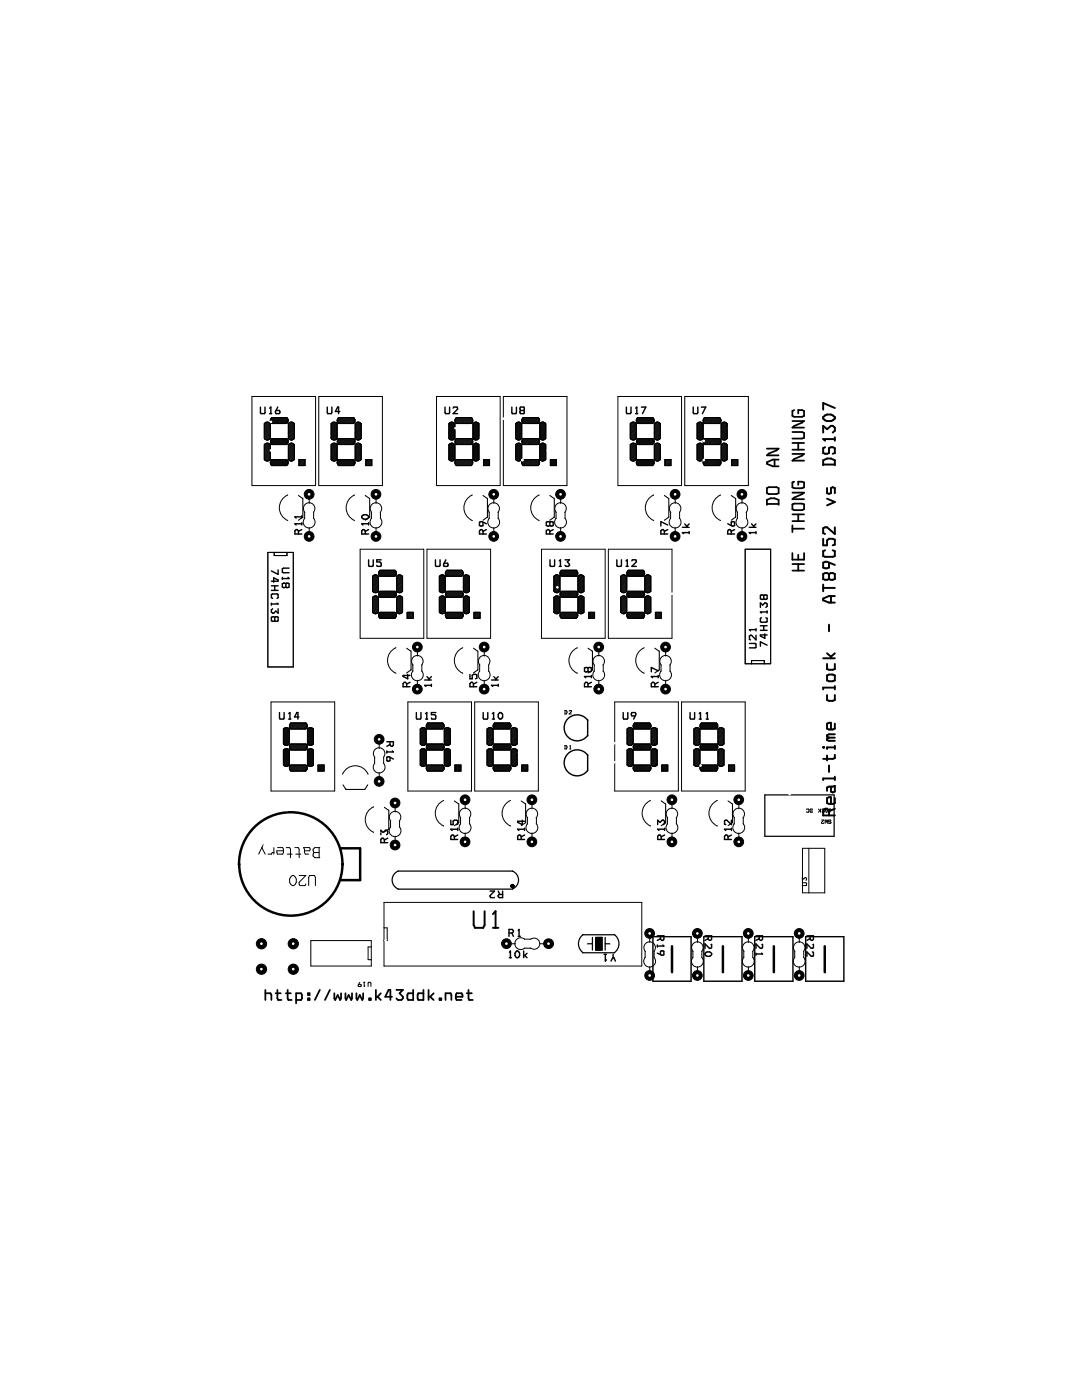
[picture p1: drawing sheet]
<svg xmlns="http://www.w3.org/2000/svg" width="216mm" height="279mm" viewBox="0 0 216 279" stroke-linecap="round" stroke-linejoin="round" font-family="sans-serif">
<g fill="#000" stroke="#000" stroke-width=".2">
<circle cx="57.4" cy="98.8" r=".02"/>
<circle cx="61.7" cy="98.7" r=".97"/>
<circle cx="70.7" cy="98.8" r=".02"/>
<circle cx="75" cy="98.7" r=".97"/>
<circle cx="94.2" cy="98.8" r=".02"/>
<circle cx="98.5" cy="98.7" r=".97"/>
<circle cx="107.5" cy="98.8" r=".02"/>
<circle cx="111.8" cy="98.7" r=".97"/>
<circle cx="130.4" cy="98.8" r=".02"/>
<circle cx="134.7" cy="98.7" r=".97"/>
<circle cx="143.7" cy="98.8" r=".02"/>
<circle cx="148" cy="98.7" r=".97"/>
<circle cx="57.4" cy="103.9" r=".02"/>
<circle cx="60.8" cy="102.3" r=".02"/>
<circle cx="60.8" cy="103.5" r=".02"/>
<circle cx="61.7" cy="107.1" r=".97"/>
<circle cx="62.6" cy="102.3" r=".02"/>
<circle cx="62.6" cy="103.5" r=".02"/>
<circle cx="70.7" cy="103.9" r=".02"/>
<circle cx="74.1" cy="102.3" r=".02"/>
<circle cx="74.1" cy="103.5" r=".02"/>
<circle cx="75" cy="107.1" r=".97"/>
<circle cx="75.9" cy="102.3" r=".02"/>
<circle cx="75.9" cy="103.5" r=".02"/>
<circle cx="94.2" cy="103.9" r=".02"/>
<circle cx="97.6" cy="102.3" r=".02"/>
<circle cx="97.6" cy="103.5" r=".02"/>
<circle cx="98.5" cy="107.1" r=".97"/>
<circle cx="99.4" cy="102.3" r=".02"/>
<circle cx="99.4" cy="103.5" r=".02"/>
<circle cx="107.5" cy="103.9" r=".02"/>
<circle cx="110.9" cy="102.3" r=".02"/>
<circle cx="110.9" cy="103.5" r=".02"/>
<circle cx="111.8" cy="107.1" r=".97"/>
<circle cx="112.7" cy="102.3" r=".02"/>
<circle cx="112.7" cy="103.5" r=".02"/>
<circle cx="130.4" cy="103.9" r=".02"/>
<circle cx="133.8" cy="102.3" r=".02"/>
<circle cx="133.8" cy="103.5" r=".02"/>
<circle cx="134.7" cy="107.1" r=".97"/>
<circle cx="135.6" cy="102.3" r=".02"/>
<circle cx="135.6" cy="103.5" r=".02"/>
<circle cx="143.7" cy="103.9" r=".02"/>
<circle cx="147.1" cy="102.3" r=".02"/>
<circle cx="147.1" cy="103.5" r=".02"/>
<circle cx="148" cy="107.1" r=".97"/>
<circle cx="148.9" cy="102.3" r=".02"/>
<circle cx="148.9" cy="103.5" r=".02"/>
<circle cx="79" cy="134.4" r=".02"/>
<circle cx="79" cy="129.3" r=".02"/>
<circle cx="82.4" cy="133.9" r=".02"/>
<circle cx="82.4" cy="132.7" r=".02"/>
<circle cx="83.3" cy="129.1" r=".97"/>
<circle cx="83.3" cy="137.5" r=".97"/>
<circle cx="84.2" cy="133.9" r=".02"/>
<circle cx="84.2" cy="132.7" r=".02"/>
<circle cx="92.3" cy="129.3" r=".02"/>
<circle cx="92.3" cy="134.4" r=".02"/>
<circle cx="95.7" cy="133.9" r=".02"/>
<circle cx="95.7" cy="132.7" r=".02"/>
<circle cx="96.6" cy="129.1" r=".97"/>
<circle cx="96.6" cy="137.5" r=".97"/>
<circle cx="97.5" cy="133.9" r=".02"/>
<circle cx="97.5" cy="132.7" r=".02"/>
<circle cx="115.2" cy="129.3" r=".02"/>
<circle cx="115.2" cy="134.4" r=".02"/>
<circle cx="118.6" cy="133.9" r=".02"/>
<circle cx="118.6" cy="132.7" r=".02"/>
<circle cx="119.5" cy="129.1" r=".97"/>
<circle cx="119.5" cy="137.5" r=".97"/>
<circle cx="120.4" cy="133.9" r=".02"/>
<circle cx="120.4" cy="132.7" r=".02"/>
<circle cx="128.5" cy="129.3" r=".02"/>
<circle cx="128.5" cy="134.4" r=".02"/>
<circle cx="131.9" cy="133.9" r=".02"/>
<circle cx="131.9" cy="132.7" r=".02"/>
<circle cx="132.8" cy="129.1" r=".97"/>
<circle cx="132.8" cy="137.5" r=".97"/>
<circle cx="133.7" cy="133.9" r=".02"/>
<circle cx="133.7" cy="132.7" r=".02"/>
<circle cx="68.4" cy="154.5" r=".02"/>
<circle cx="73.4" cy="154.5" r=".02"/>
<circle cx="74.7" cy="152.3" r=".02"/>
<circle cx="74.7" cy="151.1" r=".02"/>
<circle cx="75.7" cy="147.5" r=".97"/>
<circle cx="75.7" cy="155.9" r=".97"/>
<circle cx="76.5" cy="151.1" r=".02"/>
<circle cx="76.5" cy="152.3" r=".02"/>
<circle cx="88.5" cy="159.8" r=".02"/>
<circle cx="92.8" cy="159.6" r=".97"/>
<circle cx="101.8" cy="159.8" r=".02"/>
<circle cx="106.1" cy="159.6" r=".97"/>
<circle cx="117.2" cy="153.8" r=".05"/>
<circle cx="117.2" cy="143.7" r=".05"/>
<circle cx="117.2" cy="146.8" r=".05"/>
<circle cx="117.2" cy="150.7" r=".05"/>
<circle cx="129.8" cy="159.8" r=".02"/>
<circle cx="134.1" cy="159.6" r=".97"/>
<circle cx="143.1" cy="159.8" r=".02"/>
<circle cx="147.4" cy="159.6" r=".97"/>
<circle cx="47.7" cy="172.4" r=".09"/>
<circle cx="68.4" cy="172.4" r=".09"/>
<circle cx="74.5" cy="161" r=".02"/>
<circle cx="74.5" cy="166.1" r=".02"/>
<circle cx="77.9" cy="165" r=".02"/>
<circle cx="77.9" cy="163.8" r=".02"/>
<circle cx="78.8" cy="160.2" r=".97"/>
<circle cx="78.8" cy="168.6" r=".97"/>
<circle cx="79.4" cy="177.4" r=".02"/>
<circle cx="79.4" cy="173.8" r=".02"/>
<circle cx="79.7" cy="165" r=".02"/>
<circle cx="79.7" cy="163.8" r=".02"/>
<circle cx="88.5" cy="164.8" r=".02"/>
<circle cx="91.9" cy="164.4" r=".02"/>
<circle cx="91.9" cy="163.2" r=".02"/>
<circle cx="92.8" cy="168" r=".97"/>
<circle cx="93.7" cy="164.4" r=".02"/>
<circle cx="93.7" cy="163.2" r=".02"/>
<circle cx="101.8" cy="164.8" r=".02"/>
<circle cx="101.9" cy="176.8" r=".02"/>
<circle cx="102.3" cy="177.4" r=".02"/>
<circle cx="102.3" cy="176.5" r=".02"/>
<circle cx="102.3" cy="177.1" r=".02"/>
<circle cx="102.3" cy="173.8" r=".02"/>
<circle cx="102.6" cy="176.8" r=".02"/>
<circle cx="105.2" cy="164.4" r=".02"/>
<circle cx="105.2" cy="163.2" r=".02"/>
<circle cx="106.1" cy="168" r=".97"/>
<circle cx="107" cy="164.4" r=".02"/>
<circle cx="107" cy="163.2" r=".02"/>
<circle cx="129.8" cy="164.8" r=".02"/>
<circle cx="133.2" cy="164.4" r=".02"/>
<circle cx="133.2" cy="163.2" r=".02"/>
<circle cx="134.1" cy="168" r=".97"/>
<circle cx="135" cy="164.4" r=".02"/>
<circle cx="135" cy="163.2" r=".02"/>
<circle cx="143.1" cy="164.8" r=".02"/>
<circle cx="146.5" cy="164.4" r=".02"/>
<circle cx="146.5" cy="163.2" r=".02"/>
<circle cx="147.4" cy="168" r=".97"/>
<circle cx="148.3" cy="164.4" r=".02"/>
<circle cx="148.3" cy="163.2" r=".02"/>
<circle cx="52.2" cy="188.3" r="1.02"/>
<circle cx="52.2" cy="193.4" r="1.02"/>
<circle cx="58.5" cy="188.3" r="1.02"/>
<circle cx="58.5" cy="193.4" r="1.02"/>
<circle cx="101.1" cy="188.3" r=".97"/>
<circle cx="104.7" cy="189.2" r=".02"/>
<circle cx="104.7" cy="187.4" r=".02"/>
<circle cx="105.9" cy="189.2" r=".02"/>
<circle cx="105.9" cy="187.4" r=".02"/>
<circle cx="109.5" cy="188.3" r=".98"/>
<circle cx="116.3" cy="190.1" r=".02"/>
<circle cx="116.3" cy="186.5" r=".02"/>
<circle cx="122.6" cy="190.1" r=".02"/>
<circle cx="122.6" cy="186.5" r=".02"/>
<circle cx="128.7" cy="189.9" r=".02"/>
<circle cx="128.7" cy="191.1" r=".02"/>
<circle cx="129.6" cy="186.3" r=".97"/>
<circle cx="129.6" cy="194.7" r=".97"/>
<circle cx="130.5" cy="189.9" r=".02"/>
<circle cx="130.5" cy="191.1" r=".02"/>
<circle cx="138.2" cy="189.9" r=".02"/>
<circle cx="138.2" cy="191.1" r=".02"/>
<circle cx="139.2" cy="186.3" r=".97"/>
<circle cx="139.2" cy="194.7" r=".97"/>
<circle cx="140" cy="189.9" r=".02"/>
<circle cx="140" cy="191.1" r=".02"/>
<circle cx="148.4" cy="189.9" r=".02"/>
<circle cx="148.4" cy="191.1" r=".02"/>
<circle cx="149.3" cy="186.3" r=".97"/>
<circle cx="149.3" cy="194.7" r=".97"/>
<circle cx="150.2" cy="189.9" r=".02"/>
<circle cx="150.2" cy="191.1" r=".02"/>
<circle cx="158.6" cy="189.9" r=".02"/>
<circle cx="158.6" cy="191.1" r=".02"/>
<circle cx="159.5" cy="186.3" r=".97"/>
<circle cx="159.5" cy="194.7" r=".97"/>
<circle cx="160.4" cy="189.9" r=".02"/>
<circle cx="160.4" cy="191.1" r=".02"/>
</g>
<g fill="none" stroke="#000" stroke-width=".28">
<path d="M52 81.2l.1 1.3h.7l.1-1.3M53.8 82.5h.4M53.8 81.5l.2-.3v1.3M55.4 81.2l-.4 1.1 .1 .2h.6l.1-.2-.1-.4h-.6M65.3 81.2l.1 1.3h.7l.1-1.3M67.8 82.1h-.9l.5-.9h.2v1.3M88.8 81.2l.1 1.3h.7l.1-1.3M90.4 81.5l.1-.3h.7l.1 .5-.9 .8h.9M102.1 81.2l.1 1.3h.7l.1-1.3M103.9 81.9l-.1 .2 .1 .4h.6l.1-.2-.1-.4M103.9 81.9h.6M103.9 81.9l-.1-.2 .1-.5h.6l.1 .3-.1 .4"/>
<path d="M125 81.2l.1 1.3h.7l.1-1.3M126.8 82.5h.4M126.8 81.5l.3-.3v1.3M128 81.2h.9l-.7 1.3M138.3 81.2l.1 1.3h.7l.1-1.3M139.9 81.2h.9l-.6 1.3M54.2 116h1.3v-.3l-.9-.4v.9M54.2 116.9h1.3M54.2 117.8h1.3M54.4 119.4l-.2-.1v-.7l.2-.1 1.1 .1v.7l-.2 .1M54.8 116.9v.9M55.5 113.7v.9l-1.3-.7"/>
<path d="M56.3 115.2v.4M57 116.5l-.2-.1-.5 .1v.7l.3 .1 .4-.1M57 116.5l.2-.1 .5 .1v.7l-.2 .1-.5-.1M57 116.5v.7M57.5 115.2l.2 .3h-1.4M57.7 113.4h-1.1l-.3 .1v.7l1.4 .1M59.5 106.6v-.7l-.2-.2h-.2l-.3 .2v.7h1.4M60.2 104.5h-1.4l.3 .3M60.2 105.7l-.7 .3M60.2 102.9v.5M60.2 104.3v.5M60.2 103.2h-1.4l.3 .2"/>
<path d="M72.2 103a.85 .85 0 0 1 1.4 0v.3a.85 .85 0 0 1-1.4 0zM72.9 106.6v-.7l-.3-.2h-.2l-.2 .2v.7h1.4M73.6 111.7l.1 1.3h.7l.1-1.3M73.6 104.3v.5M73.6 105.7l-.7 .3M73.6 104.5h-1.4l.2 .3M76.1 111.7h-.9v.4h.6l.3 .3-.1 .6h-.7l-.1-.2M86.9 111.7l.1 1.3h.7l.1-1.3M89 111.7l-.5 1.1 .1 .2h.7l.1-.2-.1-.4h-.7M96.4 106.6v-.7l-.3-.2h-.2l-.2 .2v.7h1.3M96.4 104.2v.7l-.3 .1-.4-.1v-.7l.2-.1 1.1 .4M97 105.7l-.6 .3"/>
<path d="M109.7 106.6v-.7l-.2-.2h-.2l-.3 .2v.7h1.4M109.7 104.2l-.2-.1-.5 .1v.7l.3 .1 .4-.1M109.7 104.2l.2-.1 .5 .1v.7l-.3 .1-.4-.1M109.7 104.2v.7M109.7 111.7l.2 1.3h.7l.1-1.3M110.4 105.7l-.7 .3M111.6 113h.4M111.6 111.9l.2-.2v1.3M112.7 111.7h.9l-.4 .4 .4 .5v.2l-.2 .2h-.4l-.3-.2M123.1 111.7l.1 1.3h.7l.1-1.3M124.9 113h.4M124.9 111.9l.3-.2v1.3"/>
<path d="M126.1 111.9l.1-.2h.7l.1 .4-.9 .9h.9M132.6 106.6v-.7l-.3-.2h-.2l-.2 .2v.7h1.3M133.2 104.8l-1.3-.7v.9M133.2 105.7l-.6 .3M136.2 105.2h1.3M136.6 104.6l.5 .4M137.1 105v.2M137.5 106.3h-1.3l.2 .2M137.5 106.1v.4M137.5 104.6l-.4 .4M145.2 104.5l1.1 .5 .3-.1v-.7l-.3-.1-.4 .1v.7M145.9 106.6v-.7l-.2-.2h-.2l-.3 .2v.7h1.4"/>
<path d="M146.6 105.7l-.7 .3M149.5 105.2h1.3M150 104.6l.4 .4M150.4 105v.2M150.8 106.1v.4M150.8 106.3h-1.3l.3 .2M150.8 104.6l-.4 .4M152.4 118.8h-.7v.7l.2 .1 .5-.1M152.4 118.8v.7M152.4 118.8h.7v.7l-.3 .1-.4-.1M54.2 120.4v.4M54.4 121.5l-.2 .2v.5l.2 .2h.2l.4-.4 .5 .4v-.9"/>
<path d="M54.8 123.2l.2-.1 .5 .1v.7l-.2 .1-.5-.1M54.8 123.2v.7M54.8 123.2l-.2-.1-.4 .1v.7l.2 .1 .4-.1M55.3 120.4l.2 .1h-1.3M81.1 137.1v-.7l-.2-.2h-.2l-.3 .2v.7h1.4M81.4 134.6v.9l-1-.5v-.2h1.4M81.8 136.2l-.7 .3M84.7 135.7h1.4M85.2 135l.4 .5M85.6 135.5v.2M86.1 136.6v.4M86.1 136.8h-1.4l.3 .2"/>
<path d="M86.1 135l-.5 .5M93.8 134.6v.9h.4v-.7l.3-.2 .6 .1v.7l-.2 .1M94.5 137.1v-.7l-.3-.2h-.2l-.2 .2v.7h1.3M95.1 136.2l-.6 .3M98.1 135.7h1.3M98.5 135l.5 .5M99 135.5v.2M99.4 136.6v.4M99.4 136.8h-1.3l.2 .2M99.4 135l-.4 .5M117.3 137.1v-.7l-.2-.2h-.2l-.3 .2v.7h1.4M117.3 133.3l-.2-.1-.5 .1v.7l.3 .1 .4-.1"/>
<path d="M117.3 133.3v.7M117.3 133.3l.2-.1 .5 .1v.7l-.2 .1-.5-.1M118 136.2l-.7 .3M118 135h-1.4l.3 .3M118 134.8v.5M130.7 137.1v-.7l-.3-.2h-.2l-.2 .2v.7h1.3M131.3 135h-1.3l.2 .3M131.3 133.9l-1.3-.7v.9M131.3 136.2l-.6 .3M131.3 134.8v.5M149.5 128.4l1.3 .1v.7l-.1 .1h-1.2M150.8 125.4v.5"/>
<path d="M150.8 126.8v.9l-.8-.9-.5 .1v.7l.3 .1M150.8 125.7h-1.3l.3 .2M151.7 121.2v-.9l.5 .5 .4-.5h.2l.3 .2v.5l-.3 .2M151.7 125.8h1.4M151.7 124.9h1.4M151.9 123.3l-.2 .1v.7l.2 .1 1.2-.1v-.7l-.3-.1M152.4 124.9v.9M152.6 126.5v.9l-.9-.5v-.2h1.4M153.1 128.8l-1.4-.7v.9M153.1 121.9v.4M153.1 122.1h-1.4l.2 .2M55.8 142.2l.1 1.3h.7l.1-1.3"/>
<path d="M57.6 143.5h.4M57.6 142.4l.3-.2v1.3M59.7 143.1h-.9l.4-.9h.2v1.3M77.2 148h1.3v.7l-.2 .2h-.2l-.3-.2v-.7M77.2 149.9v.4M77.8 151.1v.7l-.2 .1-.4-.1v-.7l.2-.1 1.1 .5M77.8 148.6l-.6 .3M78.3 149.9l.2 .2h-1.3M83.1 142.2l.1 1.3h.7l.1-1.3M84.9 143.5h.4M84.9 142.4l.3-.2v1.3M87 142.2h-.9v.4h.6l.3 .3-.1 .6h-.7l-.1-.2"/>
<path d="M96.4 142.2l.1 1.3h.7l.1-1.3M98.2 143.5h.5M98.2 142.4l.3-.2v1.3M99.5 142.4l.4-.2 .4 .4-.1 .7-.5 .2a.78 .78 0 0 1-.2-1.1zM117.2 146.8a2.59 2.59 0 0 1-3.8 .4 2.59 2.59 0 0 1 0-3.9 2.59 2.59 0 0 1 3.9 .4v3.1M117.2 153.8a2.59 2.59 0 0 1-3.8 .4 2.59 2.59 0 0 1 0-3.9 2.59 2.59 0 0 1 3.9 .4v3.1M124.4 142.2l.1 1.3h.7l.1-1.3M126.8 142.9h-.7l-.1-.3 .1-.4h.7l.1 .2-.5 1.1M137.7 142.2l.1 1.3h.7l.1-1.3M139.5 143.5h.4M139.5 142.4l.3-.2v1.3M140.9 143.5h.5"/>
<path d="M140.9 142.4l.2-.2v1.3M76 166.6v-.9l.4 .4 .5-.4h.2l.3 .2v.5l-.3 .2M76.7 168.2v-.7l-.3-.2h-.2l-.2 .2v.7h1.4M77.4 167.3l-.7 .3M90 163.7v.9h.4v-.7l.3-.2 .6 .1v.7l-.2 .1M90.7 167.5v-.6l-.3-.2h-.2l-.2 .2v.6h1.3M91.3 165.5h-1.3l.2 .2M91.3 166.7l-.6 .3M91.3 165.3v.4M97.8 177.8h.9l-.9 .9 .1 .4h.7l.1-.2M99.4 177.8l.3 .7M100.3 177.8v1.3h-.7l-.2-.2 .2-.4h.7"/>
<path d="M104 167.5v-.6l-.2-.2h-.3l-.2 .2v.6h1.4M104.2 163.7v.9l-.9-.5v-.2h1.4M104.7 165.3v.4M104.7 166.7l-.7 .3M104.7 165.5h-1.4l.2 .2M131.2 164.6v-.9l.5 .4 .5-.4h.2l.2 .2v.5l-.2 .2M131.9 167.5v-.6l-.2-.2h-.2l-.3 .2v.6h1.4M132.6 165.3v.4M132.6 165.5h-1.4l.3 .2M132.6 166.7l-.7 .3M145.3 167.5v-.6l-.3-.2h-.2l-.2 .2v.6h1.3M145.9 165.5h-1.3l.2 .2"/>
<path d="M145.9 163.7v.9l-.9-.9-.4 .1v.7l.2 .1M145.9 166.7l-.6 .3M145.9 165.3v.4M101.6 186.2h.6l.2-.5-.2-.2h-.6v1.4M101.6 190l.2-.2v1.3M101.6 191.1h.5M102.1 186.2l.3 .7M103.1 189.8h.2a.78 .78 0 0 1 0 1.3h-.2a.78 .78 0 0 1 0-1.3zM103.4 185.7l.2-.2v1.4M103.4 186.9h.4M104.5 189.8v1.3M104.5 190.7h.2"/>
<path d="M104.7 190.7l.5 .4M105.2 190.3l-.5 .4M120.5 190.5h.5M120.8 190.5v1.3l.2-.2M121.9 191.8l.4-.7h.2l.3 .7M122.3 190.5v.6M130.3 186.9h7.6v8.9h-7.6zM131.2 186.8h1.3v.6l-.2 .3h-.3l-.2-.3v-.6M131.2 190.2l1.1 .4 .2-.1v-.6l-.2-.1-.5 .1v.6M131.2 188.6v.4M131.8 187.3l-.6 .4M132.3 188.6l.2 .2h-1.3"/>
<path d="M140.4 186.9h7.7v8.9h-7.7zM140.7 186.8h1.3v.6l-.2 .3h-.2l-.3-.3v-.6M140.7 190.3a.78 .78 0 0 1 1.3 0v.2a.78 .78 0 0 1-1.3 0zM141.3 187.3l-.6 .4M141.8 188.4l.2 .1v.6l-.4 .2-.9-.9v.9M150.6 186.9h7.6v8.9h-7.6zM150.8 190.2v.4M150.8 186.8h1.4v.6l-.3 .3h-.2l-.2-.3v-.6M151.5 187.3l-.7 .4M151.9 188.4l.3 .1v.6l-.5 .2-.9-.9v.9M151.9 190.2l.3 .2h-1.4M160.8 186.9h7.6v8.9h-7.6z"/>
<path d="M161 186.8h1.3v.6l-.2 .3h-.2l-.3-.3v-.6M161.6 187.3l-.6 .4M162.1 188.4l.2 .1v.6l-.4 .2-.9-.9v.9M162.1 190l.2 .1v.6l-.4 .2-.9-.9v.9"/>
</g>
<g fill="none" stroke="#000" stroke-width=".2">
<path d="M50.3 79.1h12.7v17.8h-12.7zM63.6 79.1h12.7v17.8h-12.7zM87.1 79.1h12.7v17.8h-12.7zM100.4 79.1h12.7v17.8h-12.7zM123.3 79.1h12.7v17.8h-12.7zM136.6 79.1h12.7v17.8h-12.7zM52.7 85.6l1.2-1.1v3M52.7 84.5v3M52.7 88.7v3M52.7 88.7l.6-.3 .6 .3M52.7 84.5a.72 .72 0 0 1 1.2 0l-.6-.3zM52.8 91.7l.5 .3 .6-.3"/>
<path d="M52.8 87.5l.5 .3 .6-.3-.6 .3zM53.1 88.5l-.4 .3M53.1 84.2l-.4 .4M53.3 88.4l.6 .3M53.3 88.4l-.5 .3M53.3 88.4l-.6 .6M53.3 84.2l-.6 .6M53.5 88.4l-.8 .9M53.5 84.2l-.8 .8M53.7 88.5l-1 .9M53.7 84.3l-1 .9M53.8 88.6l-1.1 1"/>
<path d="M53.8 84.4l-1.1 1M53.9 88.7l-1.2 1.1M53.9 92.3l.3 .6M53.9 83.9l.3-.6-.3 .6 .3 .6M53.9 83.9l.3 .6M53.9 88.7v3M53.9 91.1l-.9 .9M53.9 91.2l-.7 .8M53.9 91.4l-.6 .6M53.9 91.6l-.3 .4M53.9 90.6l-1.1 1.2M53.9 90.4l-1.2 1.2"/>
<path d="M53.9 90.2l-1.2 1.2M53.9 90l-1.2 1.2M53.9 89.8l-1.2 1.3M53.9 89.6l-1.2 1.2M53.9 89.4l-1.2 1.2M53.9 89.3l-1.2 1.1M53.9 89l-1.2 1.2M53.9 88.8l-1.2 1.2M53.9 90.8l-1 1.1M53.9 86.8l-.9 1M53.9 87l-.7 .8M53.9 87.2l-.6 .6"/>
<path d="M53.9 87.4l-.3 .4M53.9 86.4l-1.1 1.2M53.9 86.3l-1.2 1.1M53.9 86l-1.2 1.2M53.9 85.8l-1.2 1.2M53.9 85.6l-1.2 1.2M53.9 85.4l-1.2 1.2M53.9 85.2l-1.2 1.2M53.9 85l-1.2 1.3M53.9 84.8l-1.2 1.2M53.9 84.6l-1.2 1.2M53.9 86.6l-1 1.1"/>
<path d="M54.2 88.7h3M54.2 87.5h3M54.2 84.5h3M54.2 83.3h3M54.2 91.7h3M54.2 92.9h3M54.2 91.7l-.3 .6 .3 .6M54.2 91.7l-.3 .6M54.2 87.5l-.2 .6 .3 .6M54.2 87.5l-.2 .6M54.3 91.7l-.3 .4M54.3 87.5l-.3 .4"/>
<path d="M54.3 83.3l-.3 .4M54.5 87.5l-.6 .6 .3 .6M54.5 91.7l-.6 .6M54.5 83.3l-.6 .6M54.8 91.7l-.8 .8M54.8 87.5l-.8 .8M54.8 83.3l-.8 .8M55 91.7l-1 1M55 87.5l-1 .9M55 83.3l-1 .9M55.1 91.7l-1 1.1M55.1 87.5l-1 1.1"/>
<path d="M55.1 83.3l-1 1.1M55.4 91.7l-1.2 1.2M55.4 87.5l-1.2 1.2M55.4 83.3l-1.2 1.2M55.5 91.7l-1.2 1.2M55.5 87.5l-1.2 1.2M55.5 83.3l-1.2 1.2M55.7 91.7l-1.2 1.2M55.7 87.5l-1.2 1.2M55.7 83.3l-1.2 1.2M56 91.7l-1.2 1.2M56 87.5l-1.2 1.2"/>
<path d="M56 83.3l-1.2 1.2M56.1 87.5l-1.1 1.2M56.1 91.7l-1.1 1.2M56.1 83.3l-1.1 1.2M56.3 91.7l-1.2 1.2M56.3 87.5l-1.2 1.2M56.3 83.3l-1.2 1.2M56.6 87.5l-1.3 1.2M56.6 91.7l-1.3 1.2M56.6 83.3l-1.3 1.2M56.8 91.7l-1.3 1.2M56.8 87.5l-1.3 1.2"/>
<path d="M56.8 83.3l-1.3 1.2M56.9 91.7l-1.2 1.2M56.9 87.5l-1.2 1.2M56.9 83.3l-1.2 1.2M57.1 91.7l-1.1 1.2M57.1 87.5l-1.1 1.2M57.1 83.3l-1.1 1.2M57.2 91.7l.3 .6-.3 .6 .3-.6M57.2 91.7l.3 .6M57.2 87.5l.3 .6-.3 .6 .3-.6M57.2 87.5l.3 .6M57.3 87.6l-1.2 1.1"/>
<path d="M57.3 83.4l-1.2 1.1M57.3 91.8l-1.2 1.1M57.4 98.8a2.77 2.77 0 0 0-1.7 2.5 2.77 2.77 0 0 0 1.7 2.6M57.4 91.9l-1.1 1M57.4 87.7l-1.1 1M57.4 83.5l-1.1 1M57.5 92l-.9 .9M57.5 87.8l-.9 .9M57.5 83.6l-.9 .9M57.5 83.9l-.3-.6 .3 .6-.3 .6M57.5 83.9l-.3 .6M57.5 92.1l-.7 .8"/>
<path d="M57.5 92.6l-.4 .3M57.5 87.9l-.7 .8M57.5 88.4l-.4 .3M57.5 83.7l-.7 .8M57.5 84.2l-.4 .3M57.5 85.6l1.2-1.1v3M57.5 84.5v3M57.5 88.7v3M57.5 92.3l-.6 .6M57.5 88.1l-.6 .6M57.5 83.9l-.6 .6M57.5 84.5a.72 .72 0 0 1 1.2 0l-.6-.3z"/>
<path d="M57.5 91.7l.6 .3 .6-.3-.6 .3zM57.5 87.5l.6 .3 .6-.3-.6 .3zM57.9 88.5l-.4 .3M57.9 84.2l-.4 .4M58.1 88.4l-.6 .3 .6-.3 .6 .3M58.1 88.4l.6 .3M58.1 88.4l-.6 .6M58.1 84.2l-.6 .6M58.3 88.4l-.8 .9M58.3 84.2l-.8 .8M58.5 88.5l-1 .9M58.5 84.3l-1 .9"/>
<path d="M58.6 88.6l-1.1 1M58.6 84.4l-1.1 1M58.7 88.7l-1.2 1.1M58.7 88.7v3M58.7 91.1l-.9 .9M58.7 91.2l-.7 .8M58.7 91.4l-.6 .6M58.7 91.6l-.3 .4M58.7 90.6l-1.1 1.2M58.7 90.4l-1.2 1.2M58.7 90.2l-1.2 1.2M58.7 90l-1.2 1.2"/>
<path d="M58.7 89.8l-1.2 1.3M58.7 89.6l-1.2 1.2M58.7 89.4l-1.2 1.2M58.7 89.3l-1.2 1.1M58.7 89l-1.2 1.2M58.7 88.8l-1.2 1.2M58.7 90.8l-1 1.1M58.7 86.4l-1.1 1.2M58.7 85.8l-1.2 1.2M58.7 85.6l-1.2 1.2M58.7 85.2l-1.2 1.2M58.7 84.8l-1.2 1.2"/>
<path d="M58.7 84.6l-1.2 1.2M58.7 86.8l-.9 1M58.7 87l-.7 .8M58.7 87.2l-.6 .6M58.7 87.4l-.3 .4M58.7 86.3l-1.2 1.1M58.7 86l-1.2 1.2M58.7 85.4l-1.2 1.2M58.7 85l-1.2 1.3M58.7 86.6l-1 1.1M59.9 91.7l-.2 .2M60 91.7l-.3 .4"/>
<path d="M60.3 91.7l-.6 .6M60.4 91.7l-.7 .8M60.6 91.7l-.9 1M60.9 91.7l-1.2 1.2M60.9 91.7h-1.2v1.2M60.9 91.7v1.2h-1.2M60.9 91.9l-1 1M60.9 92.1l-.9 .8M60.9 92.3l-.6 .6M60.9 92.5l-.5 .4M60.9 92.7l-.3 .2M61.7 98.7v1.8"/>
<path d="M66.1 84.5v3M66.1 88.7v3M66.1 84.5a.72 .72 0 0 1 1.1 0l-.5-.3zM66.1 87.5l.6 .3 .6-.3-.6 .3zM66.1 91.7l.6 .3 .6-.3-.6 .3zM66.5 84.2l-.4 .4M66.5 88.5l-.4 .3M66.7 88.4l.5 .3-.5-.3-.6 .3M66.7 88.4l-.6 .3M66.7 84.2l-.6 .6M66.7 88.4l-.6 .6M66.9 84.2l-.8 .8"/>
<path d="M66.9 88.4l-.8 .9M67 84.3l-.9 .9M67 88.5l-.9 .9M67.1 84.4l-1 1M67.1 88.6l-1 1M67.2 84.5l-1.1 1.1M67.2 88.7l-1.1 1.1M67.3 83.9l.3-.6-.3 .6 .3 .6M67.3 83.9l.3 .6M67.3 92.3l.3 .6M67.3 89.8l-1.2 1.3M67.3 84.5v3"/>
<path d="M67.3 88.7v3M67.3 86.8l-.9 1M67.3 87l-.8 .8M67.3 87.2l-.6 .6M67.3 87.4l-.4 .4M67.3 86.4l-1.2 1.2M67.3 86.3l-1.2 1.1M67.3 86l-1.2 1.2M67.3 85.8l-1.2 1.2M67.3 85.6l-1.2 1.2M67.3 85.4l-1.2 1.2M67.3 85.2l-1.2 1.2"/>
<path d="M67.3 85l-1.2 1.3M67.3 84.8l-1.2 1.2M67.3 84.6l-1.2 1.2M67.3 86.6l-1.1 1.1M67.3 91.1l-.9 .9M67.3 91.2l-.8 .8M67.3 91.4l-.6 .6M67.3 91.6l-.4 .4M67.3 90.6l-1.2 1.2M67.3 90.4l-1.2 1.2M67.3 90.2l-1.2 1.2M67.3 90l-1.2 1.2"/>
<path d="M67.3 89.6l-1.2 1.2M67.3 89.4l-1.2 1.2M67.3 89.3l-1.2 1.1M67.3 89l-1.2 1.2M67.3 88.8l-1.2 1.2M67.3 90.8l-1.1 1.1M67.3 88.1l.3-.6-.3 .6 .3 .6M67.6 88.7h3M67.6 87.5h3M67.6 84.5h3M67.6 83.3h3M67.6 91.7h3"/>
<path d="M67.6 92.9h3M67.6 91.7l-.3 .6 .3 .6M67.6 91.7l-.3 .6M67.7 87.5l-.4 .4M67.7 83.3l-.4 .4M67.7 91.7l-.4 .4M67.9 87.5l-.6 .6M67.9 83.3l-.6 .6M67.9 91.7l-.6 .6M68.1 87.5l-.8 .8M68.1 83.3l-.8 .8M68.1 91.7l-.8 .8"/>
<path d="M68.3 87.5l-1 .9M68.3 83.3l-1 .9M68.3 91.7l-1 1M68.5 87.5l-1.1 1.1M68.5 83.3l-1.1 1.1M68.5 91.7l-1.1 1.1M68.7 87.5l-1.1 1.2-.3-.6M68.7 83.3l-1.2 1.2M68.7 91.7l-1.2 1.2M68.9 87.5l-1.2 1.2M68.9 83.3l-1.2 1.2M68.9 91.7l-1.2 1.2"/>
<path d="M69.1 87.5l-1.2 1.2M69.1 83.3l-1.2 1.2M69.1 91.7l-1.2 1.2M69.3 87.5l-1.2 1.2M69.3 83.3l-1.2 1.2M69.3 91.7l-1.2 1.2M69.5 87.5l-1.2 1.2M69.5 83.3l-1.2 1.2M69.5 91.7l-1.2 1.2M69.7 87.5l-1.2 1.2M69.7 83.3l-1.2 1.2M69.7 91.7l-1.2 1.2"/>
<path d="M69.9 87.5l-1.2 1.2M69.9 83.3l-1.2 1.2M69.9 91.7l-1.2 1.2M70.1 87.5l-1.2 1.2M70.1 83.3l-1.2 1.2M70.1 91.7l-1.2 1.2M70.3 87.5l-1.2 1.2M70.3 83.3l-1.2 1.2M70.3 91.7l-1.2 1.2M70.5 87.5l-1.2 1.2M70.5 83.3l-1.2 1.2M70.5 91.7l-1.2 1.2"/>
<path d="M70.5 91.7l.3 .6-.3 .6 .3-.6zM70.6 87.5a.72 .72 0 0 1-.1 1.2l.3-.6zM70.6 83.3a.72 .72 0 0 1-.1 1.2l.3-.6zM70.6 87.6l-1.1 1.1M70.6 83.4l-1.1 1.1M70.7 91.8l-1.2 1.1M70.7 98.8a2.77 2.77 0 0 0-1.6 2.5 2.77 2.77 0 0 0 1.6 2.6M70.7 87.7l-1 1M70.7 83.5l-1 1M70.7 91.9l-1 1M70.8 87.8l-.9 .9M70.8 83.6l-.9 .9"/>
<path d="M70.8 92l-.9 .9M70.8 87.9l-.7 .8M70.8 88.4l-.3 .3M70.8 83.7l-.7 .8M70.8 84.2l-.3 .3M70.8 92.1l-.7 .8M70.8 92.6l-.3 .3M70.9 88.1l-.6 .6M70.9 83.9l-.6 .6M70.9 84.5v3M70.9 88.7v3M70.9 92.3l-.6 .6"/>
<path d="M70.9 84.5a.72 .72 0 0 1 1.1 0l-.5-.3zM70.9 91.7l.6 .3 .6-.3M70.9 87.5l.6 .3 .6-.3-.6 .3zM71.3 88.5l-.4 .3M71.3 84.2l-.4 .4M71.5 88.4l.5 .3-.5-.3-.6 .3M71.5 88.4l-.6 .3M71.5 88.4l-.6 .6M71.5 84.2l-.6 .6M71.6 88.4l-.7 .9M71.6 84.2l-.7 .8M71.8 88.5l-.9 .9"/>
<path d="M71.8 84.3l-.9 .9M71.9 88.6l-1 1M71.9 84.4l-1 1M72 88.7l-1.1 1.1M72 84.5l-1.1 1.1M72.1 85.4l-1.2 1.2M72.1 84.5v3M72.1 88.7v3M72.1 91.1l-.9 .9M72.1 91.2l-.8 .8M72.1 91.4l-.6 .6M72.1 91.6l-.4 .4"/>
<path d="M72.1 90.6l-1.2 1.2M72.1 90.4l-1.2 1.2M72.1 90.2l-1.2 1.2M72.1 90l-1.2 1.2M72.1 89.8l-1.2 1.3M72.1 89.6l-1.2 1.2M72.1 89.4l-1.2 1.2M72.1 89.3l-1.2 1.1M72.1 89l-1.2 1.2M72.1 88.8l-1.2 1.2M72.1 90.8l-1.1 1.1M72.1 86.4l-1.2 1.2"/>
<path d="M72.1 85.8l-1.2 1.2M72.1 85.6l-1.2 1.2M72.1 85.2l-1.2 1.2M72.1 84.8l-1.2 1.2M72.1 84.6l-1.2 1.2M72.1 86.8l-.9 1M72.1 87l-.8 .8M72.1 87.2l-.6 .6M72.1 87.4l-.4 .4M72.1 86.3l-1.2 1.1M72.1 86l-1.2 1.2M72.1 85l-1.2 1.3"/>
<path d="M72.1 86.6l-1.1 1.1M73.2 91.7l-.2 .2M73.4 91.7l-.4 .4M73.6 91.7l-.6 .6M73.8 91.7l-.8 .8M74 91.7l-1 1M74.2 91.7h-1.2v1.2M74.2 91.7v1.2h-1.2M74.2 91.9l-1 1M74.2 92.1l-.8 .8M74.2 92.3l-.6 .6M74.2 92.5l-.4 .4"/>
<path d="M74.2 92.7l-.2 .2M74.2 91.7l-1.2 1.2M75 98.7v1.8M89.6 84.5v3M89.6 88.7v3M89.6 84.5a.72 .72 0 0 1 1.1 0l-.5-.3zM89.6 91.7l.6 .3 .6-.3-.6 .3zM89.6 87.5l.6 .3 .6-.3-.6 .3zM90 88.5l-.4 .3M90 84.2l-.4 .4M90.2 88.4l.5 .3-.5-.3-.6 .3M90.2 88.4l-.6 .3"/>
<path d="M90.2 88.4l-.6 .6M90.2 84.2l-.6 .6M90.3 88.4l-.7 .9M90.3 84.2l-.7 .8M90.5 88.5l-.9 .9M90.5 84.3l-.9 .9M90.6 88.6l-1 1M90.6 84.4l-1 1M90.7 88.7l-1.1 1.1M90.7 84.5l-1.1 1.1M90.8 92.3l.3 .6M90.8 83.9l.3-.6-.3 .6 .3 .6"/>
<path d="M90.8 83.9l.3 .6M90.8 84.5v3M90.8 88.7v3M90.8 91.1l-.9 .9M90.8 91.2l-.8 .8M90.8 91.4l-.6 .6M90.8 91.6l-.4 .4M90.8 90.6l-1.2 1.2M90.8 90.4l-1.2 1.2M90.8 90.2l-1.2 1.2M90.8 90l-1.2 1.2M90.8 89.8l-1.2 1.3"/>
<path d="M90.8 89.6l-1.2 1.2M90.8 89.4l-1.2 1.2M90.8 89.3l-1.2 1.1M90.8 89l-1.2 1.2M90.8 88.8l-1.2 1.2M90.8 90.8l-1.1 1.1M90.8 86.8l-.9 1M90.8 87l-.8 .8M90.8 87.2l-.6 .6M90.8 87.4l-.4 .4M90.8 86.4l-1.2 1.2M90.8 86.3l-1.2 1.1"/>
<path d="M90.8 86l-1.2 1.2M90.8 85.8l-1.2 1.2M90.8 85.6l-1.2 1.2M90.8 85.4l-1.2 1.2M90.8 85.2l-1.2 1.2M90.8 85l-1.2 1.3M90.8 84.8l-1.2 1.2M90.8 84.6l-1.2 1.2M90.8 86.6l-1.1 1.1M90.8 88.1l.3-.6-.3 .6 .3 .6M91.1 88.7h3M91.1 87.5h3"/>
<path d="M91.1 84.5h3M91.1 83.3h3M91.1 91.7h3M91.1 92.9h3M91.1 91.7l-.3 .6 .3 .6M91.1 91.7l-.3 .6M91.2 91.7l-.4 .4M91.2 87.5l-.4 .4M91.2 83.3l-.4 .4M91.4 91.7l-.6 .6M91.4 87.5l-.6 .6M91.4 83.3l-.6 .6"/>
<path d="M91.6 91.7l-.8 .8M91.6 87.5l-.8 .8M91.6 83.3l-.8 .8M91.8 91.7l-1 1M91.8 87.5l-1 .9M91.8 83.3l-1 .9M92 91.7l-1.1 1.1M92 87.5l-1.1 1.1M92 83.3l-1.1 1.1M92.2 87.5l-1.1 1.2-.3-.6M92.2 91.7l-1.2 1.2M92.2 83.3l-1.2 1.2"/>
<path d="M92.4 91.7l-1.2 1.2M92.4 87.5l-1.2 1.2M92.4 83.3l-1.2 1.2M92.6 91.7l-1.2 1.2M92.6 87.5l-1.2 1.2M92.6 83.3l-1.2 1.2M92.8 91.7l-1.2 1.2M92.8 87.5l-1.2 1.2M92.8 83.3l-1.2 1.2M93 91.7l-1.2 1.2M93 87.5l-1.2 1.2M93 83.3l-1.2 1.2"/>
<path d="M93.2 91.7l-1.2 1.2M93.2 87.5l-1.2 1.2M93.2 83.3l-1.2 1.2M93.4 87.5l-1.3 1.2M93.4 91.7l-1.3 1.2M93.4 83.3l-1.3 1.2M93.6 91.7l-1.2 1.2M93.6 87.5l-1.2 1.2M93.6 83.3l-1.2 1.2M93.8 91.7l-1.2 1.2M93.8 87.5l-1.2 1.2M93.8 83.3l-1.2 1.2"/>
<path d="M94 91.7l-1.2 1.2M94 87.5l-1.2 1.2M94 83.3l-1.2 1.2M94 91.7l.3 .6-.3 .6 .3-.6zM94 87.5a.72 .72 0 0 1 0 1.2l.3-.6zM94 83.3a.72 .72 0 0 1 0 1.2l.3-.6zM94.1 87.6l-1.1 1.1M94.1 83.4l-1.1 1.1M94.2 91.8l-1.2 1.1M94.2 98.8a2.77 2.77 0 0 0-1.6 2.5 2.77 2.77 0 0 0 1.6 2.6M94.2 91.9l-1 1M94.2 87.7l-1 1"/>
<path d="M94.2 83.5l-1 1M94.3 92l-.9 .9M94.3 87.8l-.9 .9M94.3 83.6l-.9 .9M94.3 92.1l-.7 .8M94.3 92.6l-.3 .3M94.3 87.9l-.7 .8M94.3 88.4l-.3 .3M94.3 83.7l-.7 .8M94.3 84.2l-.3 .3M94.4 84.5v3M94.4 88.7v3"/>
<path d="M94.4 92.3l-.6 .6M94.4 88.1l-.6 .6M94.4 83.9l-.6 .6M94.4 84.5a.72 .72 0 0 1 1.1 0l-.5-.3zM94.4 91.7l.6 .3 .6-.3M94.4 87.5l.6 .3 .6-.3-.6 .3zM94.8 88.5l-.4 .3M94.8 84.2l-.4 .4M95 88.4l.5 .3-.5-.3-.6 .3M95 88.4l-.6 .3M95 88.4l-.6 .6M95 84.2l-.6 .6"/>
<path d="M95.1 88.4l-.7 .9M95.1 84.2l-.7 .8M95.3 88.5l-.9 .9M95.3 84.3l-.9 .9M95.4 88.6l-1 1M95.4 84.4l-1 1M95.5 88.7l-1.1 1.1M95.5 84.5l-1.1 1.1M95.6 84.5v3M95.6 88.7v3M95.6 91.1l-.9 .9M95.6 91.2l-.8 .8"/>
<path d="M95.6 91.4l-.6 .6M95.6 91.6l-.4 .4M95.6 90.6l-1.2 1.2M95.6 90.4l-1.2 1.2M95.6 90.2l-1.2 1.2M95.6 90l-1.2 1.2M95.6 89.8l-1.2 1.3M95.6 89.6l-1.2 1.2M95.6 89.4l-1.2 1.2M95.6 89.3l-1.2 1.1M95.6 89l-1.2 1.2M95.6 88.8l-1.2 1.2"/>
<path d="M95.6 90.8l-1.1 1.1M95.6 86.4l-1.2 1.2M95.6 85.8l-1.2 1.2M95.6 85.6l-1.2 1.2M95.6 85.2l-1.2 1.2M95.6 84.8l-1.2 1.2M95.6 84.6l-1.2 1.2M95.6 86.8l-.9 1M95.6 87l-.8 .8M95.6 87.2l-.6 .6M95.6 87.4l-.4 .4M95.6 86.3l-1.2 1.1"/>
<path d="M95.6 86l-1.2 1.2M95.6 85.4l-1.2 1.2M95.6 85l-1.2 1.3M95.6 86.6l-1.1 1.1M96.7 91.7l-.2 .2M96.9 91.7l-.4 .4M97.1 91.7l-.6 .6M97.3 91.7l-.8 .8M97.5 91.7l-1 1M97.7 91.7h-1.2v1.2M97.7 91.7v1.2h-1.2M97.7 91.9l-1 1"/>
<path d="M97.7 92.1l-.8 .8M97.7 92.3l-.6 .6M97.7 92.5l-.4 .4M97.7 92.7l-.2 .2M97.7 91.7l-1.2 1.2M98.5 98.7v1.8M102.9 84.5v3M102.9 88.7v3M102.9 84.5a.72 .72 0 0 1 1.2 0l-.6-.3zM102.9 91.7l.6 .3 .6-.3M102.9 87.5l.6 .3 .6-.3-.6 .3zM103.3 88.5l-.4 .3"/>
<path d="M103.3 84.2l-.4 .4M103.5 88.4l.6 .3-.6-.3-.6 .3M103.5 88.4l-.6 .3M103.5 88.4l-.6 .6M103.5 84.2l-.6 .6M103.7 88.4l-.8 .9M103.7 84.2l-.8 .8M103.9 88.5l-1 .9M103.9 84.3l-1 .9M104 88.6l-1.1 1M104 84.4l-1.1 1M104.1 88.7l-1.2 1.1"/>
<path d="M104.1 84.5l-1.2 1.1M104.1 92.3l.3 .6M104.1 83.9l.3-.6-.3 .6 .3 .6M104.1 83.9l.3 .6M104.1 84.5v3M104.1 88.7v3M104.1 91.1l-.9 .9M104.1 91.2l-.8 .8M104.1 91.4l-.6 .6M104.1 91.6l-.3 .4M104.1 90.6l-1.2 1.2M104.1 90.4l-1.2 1.2"/>
<path d="M104.1 90.2l-1.2 1.2M104.1 90l-1.2 1.2M104.1 89.8l-1.2 1.3M104.1 89.6l-1.2 1.2M104.1 89.4l-1.2 1.2M104.1 89.3l-1.2 1.1M104.1 89l-1.2 1.2M104.1 88.8l-1.2 1.2M104.1 90.8l-1.1 1.1M104.1 86.8l-.9 1M104.1 87l-.8 .8M104.1 87.2l-.6 .6"/>
<path d="M104.1 87.4l-.3 .4M104.1 86.4l-1.2 1.2M104.1 86.3l-1.2 1.1M104.1 86l-1.2 1.2M104.1 85.8l-1.2 1.2M104.1 85.6l-1.2 1.2M104.1 85.4l-1.2 1.2M104.1 85.2l-1.2 1.2M104.1 85l-1.2 1.3M104.1 84.8l-1.2 1.2M104.1 84.6l-1.2 1.2M104.1 86.6l-1.1 1.1"/>
<path d="M104.4 88.7h3M104.4 87.5h3M104.4 84.5h3M104.4 83.3h3M104.4 91.7h3M104.4 92.9h3M104.4 91.7l-.3 .6 .3 .6M104.4 91.7l-.3 .6M104.4 87.5l-.3 .6M104.5 91.7l-.4 .4M104.5 87.5l-.4 .4M104.5 83.3l-.4 .4"/>
<path d="M104.7 87.5l-.6 .6 .3 .6-.3-.6 .3-.6M104.7 91.7l-.6 .6M104.7 83.3l-.6 .6M104.9 91.7l-.8 .8M104.9 87.5l-.8 .8M104.9 83.3l-.8 .8M105.1 91.7l-.9 1M105.1 87.5l-.9 .9M105.1 83.3l-.9 .9M105.3 91.7l-1.1 1.1M105.3 87.5l-1.1 1.1M105.3 83.3l-1.1 1.1"/>
<path d="M105.5 91.7l-1.1 1.2M105.5 87.5l-1.1 1.2M105.5 83.3l-1.1 1.2M105.7 91.7l-1.2 1.2M105.7 87.5l-1.2 1.2M105.7 83.3l-1.2 1.2M105.9 91.7l-1.2 1.2M105.9 87.5l-1.2 1.2M105.9 83.3l-1.2 1.2M106.1 83.3l-1.2 1.2M106.1 91.7l-1.2 1.2M106.1 87.5l-1.2 1.2"/>
<path d="M106.3 91.7l-1.2 1.2M106.3 87.5l-1.2 1.2M106.3 83.3l-1.2 1.2M106.5 91.7l-1.2 1.2M106.5 87.5l-1.2 1.2M106.5 83.3l-1.2 1.2M106.7 87.5l-1.2 1.2M106.7 91.7l-1.2 1.2M106.7 83.3l-1.2 1.2M106.9 91.7l-1.2 1.2M106.9 87.5l-1.2 1.2M106.9 83.3l-1.2 1.2"/>
<path d="M107.1 91.7l-1.2 1.2M107.1 87.5l-1.2 1.2M107.1 83.3l-1.2 1.2M107.3 91.7l-1.2 1.2M107.3 87.5l-1.2 1.2M107.3 83.3l-1.2 1.2M107.4 91.7l.3 .6-.3 .6 .3-.6zM107.4 87.5a.72 .72 0 0 1 0 1.2l.3-.6zM107.4 83.3a.72 .72 0 0 1 0 1.2l.3-.6zM107.5 87.6l-1.2 1.1M107.5 83.4l-1.2 1.1M107.5 91.8l-1.2 1.1"/>
<path d="M107.6 98.8a2.77 2.77 0 0 0-1.7 2.5 2.77 2.77 0 0 0 1.7 2.6M107.6 91.9l-1.1 1M107.6 87.7l-1.1 1M107.6 83.5l-1.1 1M107.6 92l-.9 .9M107.6 87.8l-.9 .9M107.6 83.6l-.9 .9M107.7 92.1l-.8 .8M107.7 92.6l-.4 .3M107.7 87.9l-.8 .8M107.7 88.4l-.4 .3M107.7 83.7l-.8 .8"/>
<path d="M107.7 84.2l-.4 .3M107.7 84.5v3M107.7 88.7v3M107.7 92.3l-.6 .6M107.7 88.1l-.6 .6M107.7 83.9l-.6 .6M107.7 88.7l.6-.3 .6 .3M107.7 84.5a.72 .72 0 0 1 1.2 0l-.6-.3zM107.7 91.7l.6 .3 .6-.3M107.7 87.5l.6 .3 .6-.3-.6 .3zM108.1 88.5l-.4 .3M108.1 84.2l-.4 .4"/>
<path d="M108.3 88.4l.6 .3M108.3 88.4l-.6 .3M108.3 88.4l-.6 .6M108.3 84.2l-.6 .6M108.5 88.4l-.8 .9M108.5 84.2l-.8 .8M108.7 88.5l-1 .9M108.7 84.3l-1 .9M108.8 88.6l-1.1 1M108.8 84.4l-1.1 1M108.9 88.7l-1.2 1.1M108.9 84.5l-1.2 1.1"/>
<path d="M108.9 84.5v3M108.9 88.7v3M108.9 91.1l-.9 .9M108.9 91.2l-.8 .8M108.9 91.4l-.6 .6M108.9 91.6l-.4 .4M108.9 90.6l-1.2 1.2M108.9 90.4l-1.2 1.2M108.9 90.2l-1.2 1.2M108.9 90l-1.2 1.2M108.9 89.8l-1.2 1.3M108.9 89.6l-1.2 1.2"/>
<path d="M108.9 89.4l-1.2 1.2M108.9 89.3l-1.2 1.1M108.9 89l-1.2 1.2M108.9 88.8l-1.2 1.2M108.9 90.8l-1.1 1.1M108.9 86.4l-1.2 1.2M108.9 85.8l-1.2 1.2M108.9 85.6l-1.2 1.2M108.9 85.2l-1.2 1.2M108.9 84.8l-1.2 1.2M108.9 84.6l-1.2 1.2M108.9 86.8l-.9 1"/>
<path d="M108.9 87l-.8 .8M108.9 87.2l-.6 .6M108.9 87.4l-.4 .4M108.9 86.3l-1.2 1.1M108.9 86l-1.2 1.2M108.9 85.4l-1.2 1.2M108.9 85l-1.2 1.3M108.9 86.6l-1.1 1.1M110 91.7l-.2 .2M110.2 91.7l-.4 .4M110.4 91.7l-.6 .6M110.6 91.7l-.8 .8"/>
<path d="M110.8 91.7l-1 1M111 91.7h-1.2v1.2M111 91.7v1.2h-1.2M111 92.3l-.6 .6M111 91.9l-1 1M111 92.1l-.8 .8M111 92.5l-.4 .4M111 92.7l-.2 .2M111 91.7l-1.2 1.2M111.9 98.7v1.8M125.8 84.5v3M125.8 88.7v3"/>
<path d="M125.8 88.7l.5-.3 .6 .3M125.8 84.5a.72 .72 0 0 1 1.1 0l-.6-.3zM125.8 91.7l.6 .3 .6-.3M125.8 87.5l.6 .3 .6-.3-.6 .3zM126.2 88.5l-.4 .3M126.2 84.2l-.4 .4M126.4 88.4l.5 .3M126.4 88.4l-.6 .3M126.4 88.4l-.6 .6M126.4 84.2l-.6 .6M126.5 88.4l-.7 .9M126.5 84.2l-.7 .8"/>
<path d="M126.7 88.5l-.9 .9M126.7 84.3l-.9 .9M126.8 88.6l-1 1M126.8 84.4l-1 1M126.9 88.7l-1.1 1.1M126.9 84.5l-1.1 1.1M127 92.3l.3 .6M127 83.9l.3-.6-.3 .6 .3 .6M127 83.9l.3 .6M127 84.5v3M127 88.7v3M127 91.1l-1 .9"/>
<path d="M127 91.2l-.8 .8M127 91.4l-.6 .6M127 91.6l-.4 .4M127 90.6l-1.2 1.2M127 90.4l-1.2 1.2M127 90.2l-1.2 1.2M127 90l-1.2 1.2M127 89.8l-1.2 1.3M127 89.6l-1.2 1.2M127 89.4l-1.2 1.2M127 89.3l-1.2 1.1M127 89l-1.2 1.2"/>
<path d="M127 88.8l-1.2 1.2M127 90.8l-1.1 1.1M127 86.8l-1 1M127 87l-.8 .8M127 87.2l-.6 .6M127 87.4l-.4 .4M127 86.4l-1.2 1.2M127 86.3l-1.2 1.1M127 86l-1.2 1.2M127 85.8l-1.2 1.2M127 85.6l-1.2 1.2M127 85.4l-1.2 1.2"/>
<path d="M127 85.2l-1.2 1.2M127 85l-1.2 1.3M127 84.8l-1.2 1.2M127 84.6l-1.2 1.2M127 86.6l-1.1 1.1M127.2 88.7h3M127.2 87.5h3M127.2 84.5h3M127.2 83.3h3M127.2 91.7h3M127.2 92.9h3M127.3 91.7l-.3 .6 .3 .6"/>
<path d="M127.3 91.7l-.3 .6M127.3 87.5l-.3 .6M127.4 91.7l-.4 .4M127.4 87.5l-.4 .4M127.4 83.3l-.4 .4M127.6 87.5l-.6 .6 .3 .6-.3-.6 .3-.6M127.6 91.7l-.6 .6M127.6 83.3l-.6 .6M127.8 91.7l-.8 .8M127.8 87.5l-.8 .8M127.8 83.3l-.8 .8M128 91.7l-1 1"/>
<path d="M128 87.5l-1 .9M128 83.3l-1 .9M128.2 91.7l-1.1 1.1M128.2 87.5l-1.1 1.1M128.2 83.3l-1.1 1.1M128.4 91.7l-1.2 1.2M128.4 87.5l-1.2 1.2M128.4 83.3l-1.2 1.2M128.6 91.7l-1.2 1.2M128.6 87.5l-1.2 1.2M128.6 83.3l-1.2 1.2M128.8 91.7l-1.2 1.2"/>
<path d="M128.8 87.5l-1.2 1.2M128.8 83.3l-1.2 1.2M129 91.7l-1.2 1.2M129 87.5l-1.2 1.2M129 83.3l-1.2 1.2M129.2 91.7l-1.2 1.2M129.2 87.5l-1.2 1.2M129.2 83.3l-1.2 1.2M129.4 91.7l-1.2 1.2M129.4 87.5l-1.2 1.2M129.4 83.3l-1.2 1.2M129.6 87.5l-1.3 1.2"/>
<path d="M129.6 91.7l-1.3 1.2M129.6 83.3l-1.3 1.2M129.8 91.7l-1.2 1.2M129.8 87.5l-1.2 1.2M129.8 83.3l-1.2 1.2M130 91.7l-1.2 1.2M130 87.5l-1.2 1.2M130 83.3l-1.2 1.2M130.2 91.7l-1.2 1.2M130.2 87.5l-1.2 1.2M130.2 83.3l-1.2 1.2M130.2 91.7l.3 .6-.3 .6 .3-.6"/>
<path d="M130.2 91.7l.3 .6M130.2 87.5l.3 .6-.3 .6 .3-.6M130.2 87.5l.3 .6M130.3 87.6l-1.1 1.1M130.3 83.4l-1.1 1.1M130.4 91.8l-1.2 1.1M130.4 98.8a2.77 2.77 0 0 0-1.6 2.5 2.77 2.77 0 0 0 1.6 2.6M130.4 91.9l-1 1M130.4 87.7l-1 1M130.4 83.5l-1 1M130.5 92l-.9 .9M130.5 87.8l-.9 .9"/>
<path d="M130.5 83.6l-.9 .9M130.5 83.9l-.3-.6 .3 .6-.3 .6M130.5 83.9l-.3 .6M130.5 92.1l-.7 .8M130.5 92.6l-.3 .3M130.5 87.9l-.7 .8M130.5 88.4l-.3 .3M130.5 83.7l-.7 .8M130.5 84.2l-.3 .3M130.6 84.5v3M130.6 85.6l1.2-1.1v3M130.6 92.3l-.6 .6"/>
<path d="M130.6 88.1l-.6 .6M130.6 83.9l-.6 .6M130.6 84.5a.72 .72 0 0 1 1.1 0l-.6-.3zM130.6 91.7l.6 .3 .6-.3-.6 .3zM130.6 87.5l.6 .3 .6-.3-.6 .3zM131 88.5l-.4 .3M131 84.2l-.4 .4M131.2 88.4l.5 .3M131.2 88.4l-.6 .3M131.2 88.4l-.6 .6M131.2 84.2l-.6 .6M131.3 88.4l-.7 .9"/>
<path d="M131.3 84.2l-.7 .8M131.5 88.5l-.9 .9M131.5 84.3l-.9 .9M131.6 88.6l-1 1M131.6 84.4l-1 1M131.7 88.7l-1.1 1.1M131.7 88.7l-.6-.3-.5 .3v3M131.8 88.7v3M131.8 91.1l-1 .9M131.8 91.2l-.8 .8M131.8 91.4l-.6 .6M131.8 91.6l-.4 .4"/>
<path d="M131.8 90.6l-1.2 1.2M131.8 90.4l-1.2 1.2M131.8 90.2l-1.2 1.2M131.8 90l-1.2 1.2M131.8 89.8l-1.2 1.3M131.8 89.6l-1.2 1.2M131.8 89.4l-1.2 1.2M131.8 89.3l-1.2 1.1M131.8 89l-1.2 1.2M131.8 88.8l-1.2 1.2M131.8 90.8l-1.1 1.1M131.8 86.4l-1.2 1.2"/>
<path d="M131.8 85.8l-1.2 1.2M131.8 85.6l-1.2 1.2M131.8 85.2l-1.2 1.2M131.8 84.8l-1.2 1.2M131.8 84.6l-1.2 1.2M131.8 86.8l-1 1M131.8 87l-.8 .8M131.8 87.2l-.6 .6M131.8 87.4l-.4 .4M131.8 86.3l-1.2 1.1M131.8 86l-1.2 1.2M131.8 85.4l-1.2 1.2"/>
<path d="M131.8 85l-1.2 1.3M131.8 86.6l-1.1 1.1M132.9 91.7l-.2 .2M133.1 91.7l-.4 .4M133.3 91.7l-.6 .6M133.5 91.7l-.8 .8M133.7 91.7l-1 1M133.9 91.7h-1.2v1.2M133.9 91.7v1.2h-1.2M133.9 91.9l-1 1M133.9 92.1l-.8 .8M133.9 92.3l-.6 .6"/>
<path d="M133.9 92.5l-.4 .4M133.9 92.7l-.2 .2M133.9 91.7l-1.2 1.2M134.7 98.7v1.8M139.1 85.6l1.2-1.1v3M139.1 84.5v3M139.1 88.7v3M139.1 84.5a.72 .72 0 0 1 1.2 0l-.6-.3zM139.1 91.7l.6 .3 .6-.3-.6 .3zM139.1 87.5l.6 .3 .6-.3-.6 .3zM139.5 88.5l-.4 .3M139.5 84.2l-.4 .4"/>
<path d="M139.7 88.4l-.6 .3 .6-.3 .6 .3M139.7 88.4l.6 .3M139.7 88.4l-.6 .6M139.7 84.2l-.6 .6M139.9 88.4l-.8 .9M139.9 84.2l-.8 .8M140.1 88.5l-1 .9M140.1 84.3l-1 .9M140.2 88.6l-1.1 1M140.2 84.4l-1.1 1M140.3 88.7l-1.2 1.1M140.3 92.3l.3 .6"/>
<path d="M140.3 83.9l.3-.6-.3 .6 .3 .6M140.3 83.9l.3 .6M140.3 85.8l-1.2 1.2M140.3 84.6l-1.2 1.2M140.3 90.4l-1.2 1.2M140.3 91.4l-.6 .6M140.3 90.2l-1.2 1.2M140.3 91.2l-.8 .8M140.3 90l-1.2 1.2M140.3 88.8l-1.2 1.2M140.3 89l-1.2 1.2M140.3 86.4l-1.2 1.2"/>
<path d="M140.3 88.7v3M140.3 91.1l-.9 .9M140.3 91.6l-.4 .4M140.3 90.6l-1.2 1.2M140.3 89.8l-1.2 1.3M140.3 89.6l-1.2 1.2M140.3 89.4l-1.2 1.2M140.3 89.3l-1.2 1.1M140.3 90.8l-1.1 1.1M140.3 86.8l-.9 1M140.3 87l-.8 .8M140.3 87.2l-.6 .6"/>
<path d="M140.3 87.4l-.4 .4M140.3 86.3l-1.2 1.1M140.3 86l-1.2 1.2M140.3 85.6l-1.2 1.2M140.3 85.4l-1.2 1.2M140.3 85.2l-1.2 1.2M140.3 85l-1.2 1.3M140.3 84.8l-1.2 1.2M140.3 86.6l-1.1 1.1M140.6 88.7h3M140.6 87.5h3M140.6 84.5h3"/>
<path d="M140.6 83.3h3M140.6 91.7h3M140.6 92.9h3M140.6 91.7l-.3 .6 .3 .6M140.6 91.7l-.3 .6M140.6 87.5l-.3 .6 .3 .6M140.6 87.5l-.3 .6M140.7 91.7l-.4 .4M140.7 87.5l-.4 .4M140.7 83.3l-.4 .4M140.9 87.5l-.6 .6 .3 .6M140.9 91.7l-.6 .6"/>
<path d="M140.9 83.3l-.6 .6M141.1 87.5l-.8 .8M141.1 91.7l-.8 .8M141.1 83.3l-.8 .8M141.3 91.7l-.9 1M141.3 87.5l-.9 .9M141.3 83.3l-.9 .9M141.5 91.7l-1.1 1.1M141.5 87.5l-1.1 1.1M141.5 83.3l-1.1 1.1M141.7 91.7l-1.2 1.2M141.7 87.5l-1.2 1.2"/>
<path d="M141.7 83.3l-1.2 1.2M141.9 87.5l-1.2 1.2M141.9 91.7l-1.2 1.2M141.9 83.3l-1.2 1.2M142.1 91.7l-1.2 1.2M142.1 87.5l-1.2 1.2M142.1 83.3l-1.2 1.2M142.3 87.5l-1.2 1.2M142.3 91.7l-1.2 1.2M142.3 83.3l-1.2 1.2M142.5 87.5l-1.2 1.2M142.5 91.7l-1.2 1.2"/>
<path d="M142.5 83.3l-1.2 1.2M142.7 91.7l-1.2 1.2M142.7 87.5l-1.2 1.2M142.7 83.3l-1.2 1.2M142.9 87.5l-1.2 1.2M142.9 91.7l-1.2 1.2M142.9 83.3l-1.2 1.2M143.1 91.7l-1.2 1.2M143.1 87.5l-1.2 1.2M143.1 83.3l-1.2 1.2M143.3 91.7l-1.2 1.2M143.3 87.5l-1.2 1.2"/>
<path d="M143.3 83.3l-1.2 1.2M143.5 87.5l-1.2 1.2M143.5 91.7l-1.2 1.2M143.5 83.3l-1.2 1.2M143.6 91.7l.3 .6-.3 .6 .3-.6zM143.6 87.5a.72 .72 0 0 1 0 1.2l.3-.6zM143.6 83.3a.72 .72 0 0 1 0 1.2l.3-.6zM143.7 87.6l-1.2 1.1M143.7 83.4l-1.2 1.1M143.7 91.8l-1.2 1.1M143.8 98.8a2.77 2.77 0 0 0-1.7 2.5 2.77 2.77 0 0 0 1.7 2.6M143.8 91.9l-1.1 1"/>
<path d="M143.8 87.7l-1.1 1M143.8 83.5l-1.1 1M143.8 92l-.9 .9M143.8 83.6l-.9 .9M143.8 87.8l-.9 .9M143.9 88.4l-.4 .3M143.9 92.1l-.8 .8M143.9 92.6l-.4 .3M143.9 87.9l-.8 .8M143.9 83.7l-.8 .8M143.9 84.2l-.4 .3M143.9 92.3l-.6 .6"/>
<path d="M143.9 88.1l-.6 .6M143.9 84.5v3M143.9 88.7v3M143.9 83.9l-.6 .6M143.9 84.5a.72 .72 0 0 1 1.2 0l-.6-.3zM143.9 91.7l.6 .3 .6-.3-.6 .3zM143.9 87.5l.6 .3 .6-.3-.6 .3zM144.3 88.5l-.4 .3M144.3 84.2l-.4 .4M144.5 88.4l.6 .3-.6-.3-.6 .3M144.5 88.4l-.6 .3M144.5 88.4l-.6 .6"/>
<path d="M144.5 84.2l-.6 .6M144.7 84.2l-.8 .8M144.7 88.4l-.8 .9M144.9 88.5l-1 .9M144.9 84.3l-1 .9M145 84.4l-1.1 1M145 88.6l-1.1 1M145.1 88.7l-1.2 1.1M145.1 84.5l-1.2 1.1M145.1 90l-1.2 1.2M145.1 90.2l-1.2 1.2M145.1 90.4l-1.2 1.2"/>
<path d="M145.1 91.4l-.6 .6M145.1 91.6l-.4 .4M145.1 89l-1.2 1.2M145.1 88.8l-1.2 1.2M145.1 85.6l-1.2 1.2M145.1 91.2l-.8 .8M145.1 86.4l-1.2 1.2M145.1 85.2l-1.2 1.2M145.1 84.5v3M145.1 88.7v3M145.1 91.1l-.9 .9M145.1 90.6l-1.2 1.2"/>
<path d="M145.1 89.8l-1.2 1.3M145.1 89.6l-1.2 1.2M145.1 89.4l-1.2 1.2M145.1 89.3l-1.2 1.1M145.1 90.8l-1.1 1.1M145.1 85.8l-1.2 1.2M145.1 84.8l-1.2 1.2M145.1 84.6l-1.2 1.2M145.1 86.8l-.9 1M145.1 87l-.8 .8M145.1 87.2l-.6 .6M145.1 87.4l-.4 .4"/>
<path d="M145.1 86.3l-1.2 1.1M145.1 86l-1.2 1.2M145.1 85.4l-1.2 1.2M145.1 85l-1.2 1.3M145.1 86.6l-1.1 1.1M146.2 91.7l-.2 .2M146.4 91.7l-.4 .4M146.6 91.7l-.6 .6M146.8 91.7l-.8 .8M147 91.7l-1 1M147.2 91.7h-1.2v1.2M147.2 91.7v1.2h-1.2"/>
<path d="M147.2 91.9l-1 1M147.2 91.7l-1.2 1.2M147.2 92.1l-.8 .8M147.2 92.3l-.6 .6M147.2 92.5l-.4 .4M147.2 92.7l-.2 .2M148.1 98.7v1.8M53.4 110.2h5.1v22.9h-5.1zM54.7 110.2v.7h2.6v-.7M60.8 102.3v1.2a1.17 1.17 0 0 0 .1 1.6 1.17 1.17 0 0 0 1.6 0 1.17 1.17 0 0 0 .1-1.6v-1.2M60.8 102.2a1.15 1.15 0 0 1 .1-1.6 1.15 1.15 0 0 1 1.6 0 1.15 1.15 0 0 1 0 1.6M61.7 105.3v1.8"/>
<path d="M71.9 109.6h12.7v17.8h-12.7zM74.1 102.3v1.2a1.17 1.17 0 0 0 .1 1.6 1.17 1.17 0 0 0 1.6 0 1.17 1.17 0 0 0 .1-1.6v-1.2M74.2 102.2a1.15 1.15 0 0 1 0-1.6 1.15 1.15 0 0 1 1.6 0 1.15 1.15 0 0 1 .1 1.6M74.3 115v3M74.3 119.2v3M74.3 119.2l.6-.3 .6 .3M74.3 115a.72 .72 0 0 1 1.2 0l-.6-.3zM74.3 118l.6 .3 .6-.3-.6 .3zM74.7 114.7l-.4 .4M74.7 119l-.4 .3M74.9 118.9l.6 .3M74.9 118.9l-.6 .3"/>
<path d="M74.9 114.7l-.6 .6M74.9 118.9l-.6 .6M75 105.3v1.8M75.1 114.7l-.8 .8M75.1 118.9l-.8 .8M75.3 119l-1 .9M75.3 114.8l-1 .9M75.4 119.1l-1.1 1M75.4 114.9l-1.1 1M75.5 119.2l-1.2 1.1M75.5 115l-1.2 1.1M75.5 114.4l.3-.6-.3 .6 .3 .6"/>
<path d="M75.5 114.4l.3 .6M75.5 117.5l-.7 .8M75.5 117.7l-.6 .6M75.5 119.3l-1.2 1.2M75.5 119.9l-1.2 1.2M75.5 116.9l-1.1 1.2M75.5 116.5l-1.2 1.2M75.5 115.1l-1.2 1.2M75.5 115.3l-1.2 1.2M75.5 115.7l-1.2 1.2M75.5 116.1l-1.2 1.2M75.5 116.3l-1.2 1.2"/>
<path d="M75.5 115v3M75.5 119.2v3M75.5 119.7l-1.2 1.2M75.5 119.5l-1.2 1.2M75.5 117.3l-.9 1M75.5 117.9l-.3 .4M75.5 116.7l-1.2 1.2M75.5 115.9l-1.2 1.2M75.5 115.5l-1.2 1.2M75.5 117.1l-1 1.1M75.8 119.2h3M75.8 118h3"/>
<path d="M75.8 115h3M75.8 113.8h3M75.8 118l-.2 .6M75.9 118l-.3 .4M75.9 113.8l-.3 .4M76.1 118l-.6 .6 .3 .6-.2-.6 .2-.6M76.1 113.8l-.6 .6M76.3 118l-.7 .8M76.3 113.8l-.7 .8M76.6 118l-1 .9M76.6 113.8l-1 .9M76.7 118l-1 1.1"/>
<path d="M76.7 113.8l-1 1.1M76.9 118l-1.1 1.2M76.9 113.8l-1.1 1.2M77.1 118l-1.2 1.2M77.1 113.8l-1.2 1.2M77.3 118l-1.2 1.2M77.3 113.8l-1.2 1.2M77.5 118l-1.2 1.2M77.5 113.8l-1.2 1.2M77.7 118l-1.1 1.2M77.7 113.8l-1.1 1.2M77.9 118l-1.2 1.2"/>
<path d="M77.9 113.8l-1.2 1.2M78.1 118l-1.2 1.2M78.1 113.8l-1.2 1.2M78.4 118l-1.3 1.2M78.4 113.8l-1.3 1.2M78.5 113.8l-1.2 1.2M78.5 118l-1.2 1.2M78.7 118l-1.2 1.2M78.7 113.8l-1.2 1.2M78.8 118l.3 .6-.3 .6 .3-.6M78.8 118l.3 .6M78.8 113.8a.72 .72 0 0 1 0 1.2l.3-.6z"/>
<path d="M78.9 113.8l-1.2 1.2M78.9 118l-1.2 1.2M79 113.9l-1.1 1.1M79 118.2l-1.1 1M79.1 118.3l-1 .9M79.1 114.1l-1 .9M79.1 118.9l-.4 .3M79.1 114.7l-.4 .3M79.1 118.4l-.7 .8M79.1 114.2l-.7 .8M79.1 118.6l-.6 .6M79.1 114.4l-.6 .6"/>
<path d="M79.1 116.1l1.2-1.1v3M79.1 115v3M79.1 119.2v3M79.1 119.2l.6-.3 .6 .3M79.1 115a.72 .72 0 0 1 1.2 0l-.6-.3zM79.1 118l.6 .3 .6-.3-.6 .3zM79.5 119l-.4 .3M79.5 114.7l-.4 .4M79.7 118.9l.6 .3M79.7 118.9l-.6 .3M79.7 118.9l-.6 .6M79.7 114.7l-.6 .6"/>
<path d="M79.9 114.7l-.8 .8M79.9 118.9l-.8 .8M80.1 119l-1 .9M80.1 114.8l-1 .9M80.2 119.1l-1.1 1M80.2 114.9l-1.1 1M80.3 119.2l-1.2 1.1M80.3 116.9l-1.1 1.2M80.3 117.5l-.7 .8M80.3 119.3l-1.2 1.2M80.3 119.9l-1.2 1.2M80.3 116.5l-1.2 1.2"/>
<path d="M80.3 116.3l-1.2 1.2M80.3 116.1l-1.2 1.2M80.3 115.1l-1.2 1.2M80.3 115.7l-1.2 1.2M80.3 119.2v3M80.3 119.7l-1.2 1.2M80.3 119.5l-1.2 1.2M80.3 115.3l-1.2 1.2M80.3 117.3l-.9 1M80.3 117.7l-.6 .6M80.3 117.9l-.3 .4M80.3 116.7l-1.2 1.2"/>
<path d="M80.3 115.9l-1.2 1.2M80.3 115.5l-1.2 1.2M80.3 117.1l-1 1.1M85.2 109.6h12.7v17.8h-12.7zM87.7 116.1l1.2-1.1v3M87.7 115v3M87.7 119.2v3M87.7 115a.72 .72 0 0 1 1.1 0l-.6-.3zM87.7 118l.6 .3 .6-.3-.6 .3zM88.1 114.7l-.4 .4M88.1 119l-.4 .3M88.3 118.9l-.6 .3 .5-.3 .6 .3"/>
<path d="M88.3 118.9l.5 .3M88.3 114.7l-.6 .6M88.3 118.9l-.6 .6M88.4 118.9l-.7 .8M88.4 114.7l-.7 .8M88.6 119l-.9 .9M88.6 114.8l-.9 .9M88.7 119.1l-1 1M88.7 114.9l-1 1M88.8 119.2l-1.1 1.1M88.9 114.4l.3-.6-.3 .6 .3 .6M88.9 114.4l.3 .6"/>
<path d="M88.9 119.9l-1.2 1.2M88.9 117.7l-.6 .6M88.9 116.3l-1.2 1.2M88.9 115.1l-1.2 1.2M88.9 119.2v3M88.9 119.7l-1.2 1.2M88.9 119.5l-1.2 1.2M88.9 119.3l-1.2 1.2M88.9 117.3l-1 1M88.9 117.5l-.8 .8M88.9 117.9l-.4 .4M88.9 116.9l-1.2 1.2"/>
<path d="M88.9 116.7l-1.2 1.2M88.9 116.5l-1.2 1.2M88.9 116.1l-1.2 1.2M88.9 115.9l-1.2 1.2M88.9 115.7l-1.2 1.2M88.9 115.5l-1.2 1.2M88.9 115.3l-1.2 1.2M88.9 117.1l-1.1 1.1M89.1 119.2h3M89.1 118h3M89.1 115h3M89.1 113.8h3"/>
<path d="M89.2 118l-.3 .6 .3 .6M89.2 118l-.3 .6M89.3 118l-.4 .4M89.3 113.8l-.4 .4M89.5 118l-.6 .6 .3 .6M89.5 113.8l-.6 .6M89.7 113.8l-.8 .8M89.7 118l-.8 .8M89.9 118l-1 .9M89.9 113.8l-1 .9M90.1 118l-1.1 1.1M90.1 113.8l-1.1 1.1"/>
<path d="M90.3 118l-1.2 1.2M90.3 113.8l-1.2 1.2M90.5 118l-1.2 1.2M90.5 113.8l-1.2 1.2M90.7 113.8l-1.2 1.2M90.7 118l-1.2 1.2M90.9 118l-1.2 1.2M90.9 113.8l-1.2 1.2M91.1 118l-1.2 1.2M91.1 113.8l-1.2 1.2M91.3 118l-1.2 1.2M91.3 113.8l-1.2 1.2"/>
<path d="M91.5 118l-1.3 1.2M91.5 113.8l-1.3 1.2M91.7 118l-1.2 1.2M91.7 113.8l-1.2 1.2M91.9 113.8l-1.2 1.2M91.9 118l-1.2 1.2M92.1 113.8l-1.2 1.2M92.1 118l-1.2 1.2M92.1 118a.72 .72 0 0 1 0 1.2l.3-.6zM92.1 113.8a.72 .72 0 0 1 0 1.2l.3-.6zM92.2 118l-1.1 1.2M92.2 113.8l-1.1 1.2"/>
<path d="M92.3 118.2l-1 1M92.3 113.9l-1 1.1M92.4 118.3l-.9 .9M92.4 114.1l-.9 .9M92.4 114.7l-.3 .3M92.4 118.4l-.7 .8M92.4 118.9l-.3 .3M92.4 114.2l-.7 .8M92.5 118.6l-.6 .6M92.5 114.4l-.6 .6M92.5 115v3M92.5 119.2v3"/>
<path d="M92.5 115a.72 .72 0 0 1 1.1 0l-.6-.3zM92.5 118l.6 .3 .6-.3-.6 .3zM92.9 114.7l-.4 .4M92.9 119l-.4 .3M93.1 118.9l.5 .3-.6-.3-.5 .3M93.1 118.9l-.6 .3M93.1 114.7l-.6 .6M93.1 118.9l-.6 .6M93.2 118.9l-.7 .8M93.2 114.7l-.7 .8M93.4 119l-.9 .9M93.4 114.8l-.9 .9"/>
<path d="M93.5 119.1l-1 1M93.5 114.9l-1 1M93.6 119.2l-1.1 1.1M93.6 115l-1.1 1.1M93.7 115v3M93.7 119.2v3M93.7 119.3l-1.2 1.2M93.7 116.7l-1.2 1.2M93.7 116.9l-1.2 1.2M93.7 119.9l-1.2 1.2M93.7 117.7l-.6 .6M93.7 116.1l-1.2 1.2"/>
<path d="M93.7 116.3l-1.2 1.2M93.7 116.5l-1.2 1.2M93.7 115.3l-1.2 1.2M93.7 115.1l-1.2 1.2M93.7 119.7l-1.2 1.2M93.7 119.5l-1.2 1.2M93.7 115.7l-1.2 1.2M93.7 117.3l-1 1M93.7 117.5l-.8 .8M93.7 117.9l-.4 .4M93.7 115.9l-1.2 1.2M93.7 115.5l-1.2 1.2"/>
<path d="M93.7 117.1l-1.1 1.1M97.6 102.3v1.2a1.17 1.17 0 0 0 .1 1.6 1.17 1.17 0 0 0 1.6 0 1.17 1.17 0 0 0 .1-1.6v-1.2M97.7 102.2a1.15 1.15 0 0 1 0-1.6 1.15 1.15 0 0 1 1.6 0 1.15 1.15 0 0 1 .1 1.6M98.5 105.3v1.8M108.1 109.6h12.7v17.8h-12.7zM110.5 115v3M110.5 119.2v3M110.5 115a.72 .72 0 0 1 1.2 0l-.6-.3zM110.5 118l.6 .3 .6-.3-.6 .3zM110.9 114.7l-.4 .4M110.9 119l-.4 .3M110.9 102.3v1.2a1.17 1.17 0 0 0 .1 1.6 1.17 1.17 0 0 0 1.6 0 1.17 1.17 0 0 0 .2-1.6l-.1-1.2"/>
<path d="M111 102.2a1.15 1.15 0 0 1 .1-1.6 1.15 1.15 0 0 1 1.5 0 1.15 1.15 0 0 1 .1 1.6M111.1 118.9l.6 .3-.6-.3-.6 .3M111.1 118.9l-.6 .3M111.1 114.7l-.6 .6M111.1 118.9l-.6 .6M111.3 118.9l-.8 .8M111.3 114.7l-.8 .8M111.5 119l-1 .9M111.5 114.8l-1 .9M111.6 119.1l-1.1 1M111.6 114.9l-1.1 1M111.7 119.2l-1.2 1.1"/>
<path d="M111.7 115l-1.2 1.1M111.7 119.9l-1.2 1.2M111.7 119.5l-1.2 1.2M111.7 117.7l-.6 .6M111.7 115v3M111.7 119.2v3M111.7 119.7l-1.2 1.2M111.7 119.3l-1.2 1.2M111.7 117.3l-.9 1M111.7 117.5l-.8 .8M111.7 117.9l-.3 .4M111.7 116.9l-1.1 1.2"/>
<path d="M111.7 116.7l-1.2 1.2M111.7 116.5l-1.2 1.2M111.7 116.3l-1.2 1.2M111.7 116.1l-1.2 1.2M111.7 115.9l-1.2 1.2M111.7 115.7l-1.2 1.2M111.7 115.5l-1.2 1.2M111.7 115.3l-1.2 1.2M111.7 115.1l-1.2 1.2M111.7 117.1l-1 1.1M111.9 105.3v1.8M112 119.2h3"/>
<path d="M112 118h3M112 113.8h3M112 113.8l-.3 .6 .3 .6-.3-.6zM112 118l-.2 .6 .2 .6a.73 .73 0 0 1 0-1.2zM112.1 118l-.3 .4M112.1 113.8l-.3 .4M112.3 118l-.6 .6M112.3 113.8l-.6 .6M112.5 118l-.7 .8M112.5 113.8l-.7 .8M112.7 118l-.9 .9M112.7 113.8l-.9 .9"/>
<path d="M112.9 118l-1 1.1M112.9 113.8l-1 1.1M113.1 118l-1.1 1.2M113.1 113.8l-1.1 1.2h3M113.3 118l-1.2 1.2M113.3 113.8l-1.2 1.2M113.5 118l-1.2 1.2M113.5 113.8l-1.2 1.2M113.7 118l-1.2 1.2M113.7 113.8l-1.2 1.2M113.9 118l-1.2 1.2M113.9 113.8l-1.2 1.2"/>
<path d="M114.1 118l-1.2 1.2M114.1 113.8l-1.2 1.2M114.3 118l-1.2 1.2M114.3 113.8l-1.2 1.2M114.5 118l-1.2 1.2M114.5 113.8l-1.2 1.2M114.7 118l-1.2 1.2M114.7 113.8l-1.2 1.2M114.9 118l-1.2 1.2M114.9 113.8l-1.2 1.2M115 118a.72 .72 0 0 1 0 1.2l.3-.6zM115 113.8a.72 .72 0 0 1 0 1.2l.3-.6z"/>
<path d="M115.1 118l-1.2 1.2M115.1 113.8l-1.2 1.2M115.2 118.2l-1.1 1M115.2 113.9l-1.1 1.1M115.3 118.3l-1 .9M115.3 114.1l-1 .9M115.3 118.9l-.4 .3M115.3 114.7l-.4 .3M115.3 118.4l-.8 .8M115.3 114.2l-.8 .8M115.3 118.6l-.6 .6M115.3 115v3"/>
<path d="M115.3 119.2v3M115.3 114.4l-.6 .6M115.3 115a.72 .72 0 0 1 1.2 0l-.6-.3zM115.3 118l.6 .3 .6-.3-.6 .3zM115.7 119l-.4 .3M115.7 114.7l-.4 .4M115.9 118.9l.6 .3-.6-.3-.6 .3M115.9 118.9l-.6 .3M115.9 118.9l-.6 .6M115.9 114.7l-.6 .6M116.1 114.7l-.8 .8M116.1 118.9l-.8 .8"/>
<path d="M116.3 119l-1 .9M116.3 114.8l-1 .9M116.4 119.1l-1.1 1M116.4 114.9l-1.1 1M116.5 115l-1.2 1.1M116.5 119.2l-1.2 1.1M116.5 119.9l-1.2 1.2M116.5 119.5l-1.2 1.2M116.5 119.7l-1.2 1.2M116.5 117.7l-.6 .6M116.5 116.5l-1.2 1.2M116.5 116.7l-1.2 1.2"/>
<path d="M116.5 115.3l-1.2 1.2M116.5 115.1l-1.2 1.2M116.5 115.9l-1.2 1.2M116.5 115v3M116.5 119.2v3M116.5 119.3l-1.2 1.2M116.5 116.9l-1.1 1.2M116.5 116.3l-1.2 1.2M116.5 116.1l-1.2 1.2M116.5 115.7l-1.2 1.2M116.5 117.3l-.9 1M116.5 117.5l-.8 .8"/>
<path d="M116.5 117.9l-.3 .4M116.5 115.5l-1.2 1.2M116.5 117.1l-1 1.1M121.4 109.6h12.7v17.8h-12.7zM123.9 115v3M123.9 119.2v3M123.9 115a.72 .72 0 0 1 1.1 0l-.6-.3zM123.9 118l.6 .3 .5-.3-.5 .3zM124.2 114.7l-.3 .4M124.2 119l-.3 .3M124.5 118.9l.5 .3-.6-.3-.5 .3M124.5 118.9l-.6 .3"/>
<path d="M124.5 114.7l-.6 .6M124.5 118.9l-.6 .6M124.6 118.9l-.7 .8M124.6 114.7l-.7 .8M124.8 119l-.9 .9M124.8 114.8l-.9 .9M124.9 119.1l-1 1M124.9 114.9l-1 1M125 119.2l-1.1 1.1M125 115l-1.1 1.1M125.1 114.4l.3-.6-.3 .6 .3 .6M125.1 114.4l.3 .6"/>
<path d="M125.1 115.1l-1.2 1.2M125.1 116.3l-1.2 1.2M125.1 116.5l-1.2 1.2M125.1 115v3M125.1 119.2v3M125.1 119.9l-1.2 1.2M125.1 119.7l-1.2 1.2M125.1 119.5l-1.2 1.2M125.1 119.3l-1.2 1.2M125.1 117.3l-1 1M125.1 117.5l-.8 .8M125.1 117.7l-.6 .6"/>
<path d="M125.1 117.9l-.4 .4M125.1 116.9l-1.2 1.2M125.1 116.7l-1.2 1.2M125.1 116.1l-1.2 1.2M125.1 115.9l-1.2 1.2M125.1 115.7l-1.2 1.2M125.1 115.5l-1.2 1.2M125.1 115.3l-1.2 1.2M125.1 117.1l-1.1 1.1M125.3 119.2h3M125.3 118h3M125.3 115h3"/>
<path d="M125.3 113.8h3M125.4 118l-.3 .6M125.4 118l-.3 .4M125.4 113.8l-.3 .4M125.7 118l-.6 .6 .3 .6-.3-.6 .3-.6M125.7 113.8l-.6 .6M125.9 113.8l-.8 .8M125.9 118l-.8 .8M126.1 118l-1 .9M126.1 113.8l-1 .9M126.3 118l-1.1 1.1M126.3 113.8l-1.1 1.1"/>
<path d="M126.5 118l-1.2 1.2M126.5 113.8l-1.2 1.2M126.6 118l-1.2 1.2M126.6 113.8l-1.2 1.2M126.9 118l-1.2 1.2M126.9 113.8l-1.2 1.2M127.1 113.8l-1.2 1.2M127.1 118l-1.2 1.2M127.2 118l-1.1 1.2M127.2 113.8l-1.1 1.2M127.5 118l-1.2 1.2M127.5 113.8l-1.2 1.2"/>
<path d="M127.7 118l-1.3 1.2M127.7 113.8l-1.3 1.2M127.9 118l-1.3 1.2M127.9 113.8l-1.3 1.2M128.1 113.8l-1.2 1.2M128.1 118l-1.2 1.2M128.3 113.8l-1.2 1.2M128.3 118l-1.2 1.2M128.3 118a.72 .72 0 0 1 0 1.2l.3-.6zM128.3 113.8a.72 .72 0 0 1 0 1.2l.3-.6zM128.4 113.8l-1.2 1.2M128.4 118l-1.2 1.2"/>
<path d="M128.5 118.2l-1 1M128.5 113.9l-1 1.1M128.6 118.3l-.9 .9M128.6 114.1l-.9 .9M128.6 118.4l-.7 .8M128.6 118.9l-.3 .3M128.6 114.2l-.7 .8M128.6 114.7l-.3 .3M128.7 115v3M128.7 119.2v3M128.7 118.6l-.6 .6M128.7 114.4l-.6 .6"/>
<path d="M128.7 119.2l.5-.3 .6 .3M128.7 115a.72 .72 0 0 1 1.1 0l-.6-.3zM128.7 118l.6 .3 .5-.3-.5 .3zM129 119l-.3 .3M129 114.7l-.3 .4M129.3 118.9l.5 .3M129.3 118.9l-.6 .3M129.3 118.9l-.6 .6M129.3 114.7l-.6 .6M129.4 118.9l-.7 .8M129.4 114.7l-.7 .8M129.6 119l-.9 .9"/>
<path d="M129.6 114.8l-.9 .9M129.7 119.1l-1 1M129.7 114.9l-1 1M129.8 119.2l-1.1 1.1M129.8 115l-1.1 1.1M129.9 115v3M129.9 119.2v3M129.9 119.9l-1.2 1.2M129.9 119.7l-1.2 1.2M129.9 119.5l-1.2 1.2M129.9 119.3l-1.2 1.2M129.9 116.9l-1.2 1.2"/>
<path d="M129.9 116.3l-1.2 1.2M129.9 116.1l-1.2 1.2M129.9 115.7l-1.2 1.2M129.9 115.3l-1.2 1.2M129.9 115.1l-1.2 1.2M129.9 117.3l-1 1M129.9 117.5l-.8 .8M129.9 117.7l-.6 .6M129.9 117.9l-.4 .4M129.9 116.7l-1.2 1.2M129.9 116.5l-1.2 1.2M129.9 115.9l-1.2 1.2"/>
<path d="M129.9 115.5l-1.2 1.2M129.9 117.1l-1.1 1.1M133.8 102.3v1.2a1.17 1.17 0 0 0 .1 1.6 1.17 1.17 0 0 0 1.6 0 1.17 1.17 0 0 0 .1-1.6M133.8 102.2a1.15 1.15 0 0 1 .1-1.6 1.15 1.15 0 0 1 1.6 0 1.15 1.15 0 0 1 .1 1.6M134.7 105.3v1.8M135.6 102.3v1.2M147.1 102.3v1.2a1.17 1.17 0 0 0 .1 1.6 1.17 1.17 0 0 0 1.6 0 1.17 1.17 0 0 0 .1-1.6v-1.2M147.2 102.2a1.15 1.15 0 0 1 0-1.6 1.15 1.15 0 0 1 1.6 0 1.15 1.15 0 0 1 .1 1.6M148.1 105.3v1.8M148.7 109.6h5.1v22.9h-5.1zM74.3 122.2l.6 .3 .6-.3M75.5 122.8l.3 .6"/>
<path d="M75.5 121.7l-.7 .8M75.5 122.1l-.3 .3M75.5 121.1l-1.1 1.2M75.5 120.9l-1.2 1.2M75.5 121.5l-.9 .9M75.5 120.5l-1.2 1.2M75.5 121.9l-.6 .6M75.5 120.7l-1.2 1.2M75.5 120.3l-1.2 1.2M75.5 120.1l-1.2 1.2M75.5 121.3l-1 1M75.8 122.2h3"/>
<path d="M75.8 123.4h3M75.8 122.2l-.3 .6 .3 .6M75.8 122.2l-.3 .6M75.9 122.2l-.3 .4M76.1 122.2l-.6 .6M76.3 122.2l-.7 .8M76.6 122.2l-1 1M76.7 122.2l-1 1.1M76.9 122.2l-1.1 1.2M77.1 122.2l-1.2 1.2M77.3 122.2l-1.2 1.2M77.5 122.2l-1.2 1.2"/>
<path d="M77.7 122.2l-1.1 1.2M77.9 122.2l-1.2 1.2M78.1 122.2l-1.2 1.2M78.4 122.2l-1.3 1.2M78.5 122.2l-1.2 1.2M78.7 122.2l-1.2 1.2M78.8 122.2l.3 .6-.3 .6 .3-.6zM78.9 122.3l-1.2 1.1M79 129.3a2.77 2.77 0 0 0-1.7 2.5 2.77 2.77 0 0 0 1.7 2.6M79 122.3l-1.1 1.1M79.1 122.5l-1 .9M79.1 123l-.4 .4"/>
<path d="M79.1 122.6l-.7 .8M79.1 122.8l-.6 .6M79.1 122.2l.6 .3 .6-.3M80.3 121.5l-.9 .9M80.3 121.7l-.7 .8M80.3 121.9l-.6 .6M80.3 122.1l-.3 .3M80.3 121.1l-1.1 1.2M80.3 120.9l-1.2 1.2M80.3 120.7l-1.2 1.2M80.3 120.5l-1.2 1.2M80.3 120.3l-1.2 1.2"/>
<path d="M80.3 120.1l-1.2 1.2M80.3 121.3l-1 1M81.5 122.2l-.3 .2M81.6 122.2l-.4 .4M81.8 122.2l-.6 .6M82 122.2l-.8 .8M82.2 122.2l-1 1M82.4 132.8v1.1a1.17 1.17 0 0 0 .1 1.6 1.17 1.17 0 0 0 1.6 0 1.17 1.17 0 0 0 .1-1.6v-1.1M82.4 132.7a1.15 1.15 0 0 1 .1-1.6 1.15 1.15 0 0 1 1.6 0 1.15 1.15 0 0 1 0 1.6M82.4 122.8l-.6 .6M82.4 122.2h-1.2v1.2M82.4 122.2v1.2h-1.2"/>
<path d="M82.4 122.2l-1.2 1.2M82.4 122.4l-.9 1M82.4 122.6l-.8 .8M82.4 123l-.4 .4M82.4 123.2l-.2 .2M83.3 129.2v1.8M83.3 135.7v1.8M87.7 122.2l.6 .3 .6-.3-.6 .3zM88.9 122.8l.3 .6M88.9 121.9l-.6 .6M88.9 121.7l-.8 .8M88.9 121.5l-1 .9"/>
<path d="M88.9 120.9l-1.2 1.2M88.9 121.1l-1.2 1.2M88.9 120.1l-1.2 1.2M88.9 120.7l-1.2 1.2M88.9 122.1l-.4 .3M88.9 120.5l-1.2 1.2M88.9 120.3l-1.2 1.2M88.9 121.3l-1.1 1M89.1 122.2h3M89.1 123.4h3M89.2 122.2l-.3 .6 .3 .6M89.2 122.2l-.3 .6"/>
<path d="M89.3 122.2l-.4 .4M89.5 122.2l-.6 .6M89.7 122.2l-.8 .8M89.9 122.2l-1 1M90.1 122.2l-1.1 1.1M90.3 122.2l-1.2 1.2M90.5 122.2l-1.2 1.2M90.7 122.2l-1.2 1.2M90.9 122.2l-1.2 1.2M91.1 122.2l-1.2 1.2M91.3 122.2l-1.2 1.2M91.5 122.2l-1.3 1.2"/>
<path d="M91.7 122.2l-1.2 1.2M91.9 122.2l-1.2 1.2M92.1 122.2l-1.2 1.2M92.1 122.2l.3 .6-.3 .6 .3-.6zM92.3 122.3l-1.2 1.1M92.3 129.3a2.77 2.77 0 0 0-1.6 2.5 2.77 2.77 0 0 0 1.6 2.6M92.3 122.3l-1 1.1M92.4 122.5l-.9 .9M92.4 122.6l-.7 .8M92.4 123l-.3 .4M92.5 122.8l-.6 .6M92.5 122.2l.6 .3 .6-.3-.6 .3z"/>
<path d="M93.7 121.7l-.8 .8M93.7 121.9l-.6 .6M93.7 121.5l-1 .9M93.7 120.5l-1.2 1.2M93.7 120.9l-1.2 1.2M93.7 121.1l-1.2 1.2M93.7 120.1l-1.2 1.2M93.7 122.1l-.4 .3M93.7 120.7l-1.2 1.2M93.7 120.3l-1.2 1.2M93.7 121.3l-1.1 1M94.8 122.2l-.2 .2"/>
<path d="M95 122.2l-.4 .4M95.2 122.2l-.6 .6M95.4 122.2l-.8 .8M95.6 122.2l-1 1M95.7 132.8v1.1M95.7 132.7a1.15 1.15 0 0 1 .1-1.6 1.15 1.15 0 0 1 1.6 0 1.15 1.15 0 0 1 .1 1.6M95.8 122.2l-1.2 1.2M95.8 122.4l-1 1M95.8 122.8l-.6 .6M95.8 122.2h-1.2v1.2M95.8 122.2v1.2h-1.2M95.8 122.6l-.8 .8"/>
<path d="M95.8 123l-.4 .4M95.8 123.2l-.2 .2M96.6 129.2v1.8M96.6 135.7v1.8M97.5 132.8v1.1a1.17 1.17 0 0 1-.1 1.6 1.17 1.17 0 0 1-1.6 0 1.17 1.17 0 0 1-.1-1.6M110.5 122.2l.6 .3 .6-.3-.6 .3zM111.7 121.5l-.9 .9M111.7 120.7l-1.2 1.2M111.7 120.1l-1.2 1.2M111.7 121.7l-.8 .8M111.7 121.9l-.6 .6M111.7 122.1l-.3 .3"/>
<path d="M111.7 121.1l-1.1 1.2M111.7 120.9l-1.2 1.2M111.7 120.5l-1.2 1.2M111.7 120.3l-1.2 1.2M111.7 121.3l-1 1M112 122.2h3M112 123.4h3M112 122.2l-.3 .6 .3 .6-.3-.6zM112.1 122.2l-.3 .4M112.3 122.2l-.6 .6M112.5 122.2l-.7 .8M112.7 122.2l-.9 1"/>
<path d="M112.9 122.2l-1 1.1M113.1 122.2l-1.1 1.2M113.3 122.2l-1.2 1.2M113.5 122.2l-1.2 1.2M113.7 122.2l-1.2 1.2M113.9 122.2l-1.2 1.2M114.1 122.2l-1.2 1.2M114.3 122.2l-1.2 1.2M114.5 122.2l-1.2 1.2M114.7 122.2l-1.2 1.2M114.9 122.2l-1.2 1.2M115 122.2l.3 .6-.3 .6 .3-.6z"/>
<path d="M115.1 122.3l-1.2 1.1M115.2 129.3a2.77 2.77 0 0 0-1.7 2.5 2.77 2.77 0 0 0 1.7 2.6M115.2 122.3l-1.1 1.1M115.3 122.5l-1 .9M115.3 123l-.4 .4M115.3 122.6l-.8 .8M115.3 122.8l-.6 .6M115.3 122.2l.6 .3 .6-.3M116.5 120.5l-1.2 1.2M116.5 120.7l-1.2 1.2M116.5 121.1l-1.1 1.2M116.5 120.1l-1.2 1.2"/>
<path d="M116.5 121.3l-1 1M116.5 121.5l-.9 .9M116.5 121.7l-.8 .8M116.5 121.9l-.6 .6M116.5 122.1l-.3 .3M116.5 120.9l-1.2 1.2M116.5 120.3l-1.2 1.2M117.7 122.2l-.3 .2M117.8 122.2l-.4 .4M118 122.2l-.6 .6M118.2 122.2l-.8 .8M118.4 122.2l-1 1"/>
<path d="M118.6 132.8v1.1a1.17 1.17 0 0 0 .1 1.6 1.17 1.17 0 0 0 1.6 0 1.17 1.17 0 0 0 .1-1.6v-1.1M118.6 132.7a1.15 1.15 0 0 1 .1-1.6 1.15 1.15 0 0 1 1.6 0 1.15 1.15 0 0 1 0 1.6M118.6 122.8l-.6 .6M118.6 122.4l-.9 1M118.6 122.2l-1.2 1.2M118.6 122.2h-1.2v1.2M118.6 122.2v1.2h-1.2M118.6 122.6l-.8 .8M118.6 123l-.4 .4M118.6 123.2l-.2 .2M119.5 129.2v1.8M119.5 135.7v1.8"/>
<path d="M123.9 122.2l.6 .3 .5-.3M125.1 122.8l.3 .6M125.1 121.5l-1 .9M125.1 121.7l-.8 .8M125.1 121.9l-.6 .6M125.1 122.1l-.4 .3M125.1 121.1l-1.2 1.2M125.1 120.9l-1.2 1.2M125.1 120.7l-1.2 1.2M125.1 120.5l-1.2 1.2M125.1 120.3l-1.2 1.2M125.1 120.1l-1.2 1.2"/>
<path d="M125.1 121.3l-1.1 1M125.3 122.2h3M125.3 123.4h3M125.4 122.2l-.3 .6 .3 .6M125.4 122.2l-.3 .6M125.4 122.2l-.3 .4M125.7 122.2l-.6 .6M125.9 122.2l-.8 .8M126.1 122.2l-1 1M126.3 122.2l-1.1 1.1M126.5 122.2l-1.2 1.2M126.6 122.2l-1.2 1.2"/>
<path d="M126.9 122.2l-1.2 1.2M127.1 122.2l-1.2 1.2M127.2 122.2l-1.1 1.2M127.5 122.2l-1.2 1.2M127.7 122.2l-1.3 1.2M127.9 122.2l-1.3 1.2M128.1 122.2l-1.2 1.2M128.3 122.2l-1.2 1.2M128.3 122.2l.3 .6-.3 .6 .3-.6zM128.4 122.3l-1.2 1.1M128.5 129.3a2.77 2.77 0 0 0-1.6 2.5 2.77 2.77 0 0 0 1.6 2.6M128.5 122.3l-1 1.1"/>
<path d="M128.6 122.5l-.9 .9M128.6 122.6l-.7 .8M128.6 123l-.3 .4M128.7 122.8l-.6 .6M128.7 122.2l.6 .3 .5-.3M129.9 121.5l-1 .9M129.9 121.7l-.8 .8M129.9 121.9l-.6 .6M129.9 122.1l-.4 .3M129.9 121.1l-1.2 1.2M129.9 120.9l-1.2 1.2M129.9 120.7l-1.2 1.2"/>
<path d="M129.9 120.5l-1.2 1.2M129.9 120.3l-1.2 1.2M129.9 120.1l-1.2 1.2M129.9 121.3l-1.1 1M131 122.2l-.2 .2M131.2 122.2l-.4 .4M131.4 122.2l-.6 .6M131.6 122.2l-.8 .8M131.8 122.2l-1 1M131.9 132.8v1.1a1.17 1.17 0 0 0 .1 1.6 1.17 1.17 0 0 0 1.6 0 1.17 1.17 0 0 0 .1-1.6v-1.1M131.9 132.7a1.15 1.15 0 0 1 .1-1.6 1.15 1.15 0 0 1 1.6 0 1.15 1.15 0 0 1 .1 1.6M132 122.2h-1.2v1.2"/>
<path d="M132 122.2v1.2h-1.2M132 122.4l-1 1M132 122.6l-.8 .8M132 122.8l-.6 .6M132 123l-.4 .4M132 123.2l-.2 .2M132 122.2l-1.2 1.2M132.8 129.2v1.8M132.8 135.7v1.8M150 132.5v-.7h2.5v.7M54.1 140.1h12.7v17.8h-12.7zM56.6 145.5v3"/>
<path d="M56.6 149.7v3M56.6 145.5a.72 .72 0 0 1 1.1 0l-.6-.3zM56.6 152.7l.5 .3 .6-.3-.6 .3zM56.6 148.5l.5 .3 .6-.3-.6 .3zM56.9 149.4l-.3 .4M56.9 145.2l-.3 .4M57.1 149.4l.6 .3-.6-.3-.5 .3M57.1 149.4l-.5 .3M57.1 149.4l-.5 .6M57.1 145.2l-.5 .6M57.3 149.4l-.7 .8M57.3 145.2l-.7 .8"/>
<path d="M57.5 149.5l-.9 .9M57.5 145.3l-.9 .9M57.6 149.5l-1 1.1M57.6 145.3l-1 1.1M57.7 149.6l-1.1 1.2M57.7 145.5l-1.1 1.1M57.7 145.5v3M57.7 149.7v3M57.7 152l-.9 .9M57.7 152.2l-.7 .8M57.7 152.4l-.6 .6M57.7 152.6l-.3 .3"/>
<path d="M57.7 151.6l-1.1 1.2M57.7 151.4l-1.1 1.2M57.7 151.2l-1.1 1.2M57.7 151l-1.1 1.2M57.7 150.8l-1.1 1.2M57.7 150.6l-1.1 1.2M57.7 150.4l-1.1 1.2M57.7 150.2l-1.1 1.2M57.7 150l-1.1 1.2M57.7 149.8l-1.1 1.2M57.7 151.8l-1 1M57.7 147.8l-.9 .9"/>
<path d="M57.7 148l-.7 .8M57.7 148.2l-.6 .6M57.7 148.4l-.3 .4M57.7 147.4l-1.1 1.2M57.7 147.2l-1.1 1.2M57.7 147l-1.1 1.2M57.7 146.8l-1.1 1.2M57.7 146.6l-1.1 1.2M57.7 146.4l-1.1 1.2M57.7 146.2l-1.1 1.2M57.7 146l-1.1 1.2M57.7 145.8l-1.1 1.2"/>
<path d="M57.7 145.6l-1.1 1.2M57.7 147.6l-1 1.1M58 152.7h3M58 153.9h3M58 149.7h3M58 148.5h3M58 144.3h3M58 152.7l-.3 .6 .3 .6-.3-.6zM58 144.3l-.3 .6 .3 .6-.3-.6zM58 148.5l-.2 .6 .3 .5a.73 .73 0 0 1-.1-1.1zM58.1 152.7l-.3 .3M58.1 148.5l-.3 .3"/>
<path d="M58.1 144.3l-.3 .4M58.3 152.7l-.6 .6M58.3 148.5l-.6 .6M58.3 144.3l-.6 .6M58.6 152.7l-.8 .8M58.6 148.5l-.8 .8M58.6 144.3l-.8 .8M58.8 152.7l-1 .9M58.8 148.5l-1 .9M58.8 144.3l-1 .9M58.9 152.7l-1 1M58.9 148.5l-1 1"/>
<path d="M58.9 144.3l-1 1M59.2 152.7l-1.2 1.1M59.2 144.3l-1.2 1.2h3M59.2 148.5l-1.2 1.1M59.3 152.7l-1.2 1.2M59.3 148.5l-1.2 1.2M59.3 144.3l-1.2 1.2M59.5 152.7l-1.2 1.2M59.5 148.5l-1.2 1.2M59.5 144.3l-1.2 1.2M59.8 152.7l-1.2 1.2M59.8 148.5l-1.2 1.2"/>
<path d="M59.8 144.3l-1.2 1.2M59.9 148.5l-1.1 1.2M59.9 152.7l-1.1 1.2M59.9 144.3l-1.1 1.2M60.1 152.7l-1.2 1.2M60.1 148.5l-1.2 1.2M60.1 144.3l-1.2 1.2M60.4 148.5l-1.3 1.2M60.4 152.7l-1.3 1.2M60.4 144.3l-1.3 1.2M60.6 152.7l-1.3 1.2M60.6 148.5l-1.3 1.2"/>
<path d="M60.6 144.3l-1.3 1.2M60.7 152.7l-1.2 1.2M60.7 148.5l-1.2 1.2M60.7 144.3l-1.2 1.2M61 152.7l-1.2 1.2M61 148.5l-1.2 1.2M61 144.3l-1.2 1.2M61 152.7l.3 .6-.3 .6 .3-.6zM61 148.5a.72 .72 0 0 1 0 1.2l.3-.6zM61 144.3a.72 .72 0 0 1 0 1.2l.3-.6zM61.1 148.5l-1.2 1.2M61.1 144.3l-1.2 1.2"/>
<path d="M61.1 152.8l-1.2 1.1M61.2 152.8l-1.1 1.1M61.2 148.7l-1.1 1M61.2 144.4l-1.1 1.1M61.3 153l-.9 .9M61.3 148.8l-.9 .9M61.3 144.6l-.9 .9M61.3 153.5l-.3 .4M61.3 153.1l-.7 .8M61.3 148.9l-.7 .8M61.3 149.3l-.3 .4M61.3 144.7l-.7 .8"/>
<path d="M61.3 145.1l-.3 .4M61.3 145.5v3M61.3 149.7v3M61.3 153.3l-.6 .6M61.3 149.1l-.6 .6M61.3 144.9l-.6 .6M61.4 145.5a.72 .72 0 0 1 1.1 0l-.6-.3zM61.4 152.7l.5 .3 .6-.3M61.4 148.5l.5 .3 .6-.3-.6 .3zM61.7 149.4l-.4 .4M61.7 145.2l-.4 .4M61.9 149.4l.6 .3-.6-.3-.5 .3"/>
<path d="M61.9 149.4l-.5 .3M61.9 149.4l-.6 .6M61.9 145.2l-.6 .6M62.1 149.4l-.8 .8M62.1 145.2l-.8 .8M62.3 149.5l-1 .9M62.3 145.3l-1 .9M62.4 149.5l-1.1 1.1M62.4 145.3l-1.1 1.1M62.5 149.6l-1.2 1.2M62.5 145.5l-1.2 1.1M62.5 152.6l-.3 .3"/>
<path d="M62.5 150l-1.2 1.2M62.5 151.4l-1.2 1.2M62.5 151.6l-1.1 1.2M62.5 145.5v3M62.5 149.7v3M62.5 152l-.9 .9M62.5 152.2l-.7 .8M62.5 152.4l-.6 .6M62.5 151.2l-1.2 1.2M62.5 151l-1.2 1.2M62.5 150.8l-1.2 1.2M62.5 150.6l-1.2 1.2"/>
<path d="M62.5 150.4l-1.2 1.2M62.5 150.2l-1.2 1.2M62.5 149.8l-1.2 1.2M62.5 151.8l-1 1M62.5 147.4l-1.1 1.2M62.5 146.8l-1.2 1.2M62.5 146.6l-1.2 1.2M62.5 146.2l-1.2 1.2M62.5 145.8l-1.2 1.2M62.5 145.6l-1.2 1.2M62.5 147.8l-.9 .9M62.5 148l-.7 .8"/>
<path d="M62.5 148.2l-.6 .6M62.5 148.4l-.3 .4M62.5 147.2l-1.2 1.2M62.5 147l-1.2 1.2M62.5 146.4l-1.2 1.2M62.5 146l-1.2 1.2M62.5 147.6l-1 1.1M63.7 152.7l-.2 .2M63.9 152.7l-.4 .4M64.1 152.7l-.6 .6M64.2 152.7l-.7 .8M64.5 152.7l-1 1"/>
<path d="M64.7 152.9l-1 1M64.7 152.7l-1.2 1.2M64.7 152.7h-1.2v1.2M64.7 152.7v1.2h-1.2M64.7 153.1l-.8 .8M64.7 153.3l-.6 .6M64.7 153.5l-.5 .4M64.7 153.7l-.2 .2M68.4 154.5a2.76 2.76 0 0 1 2.5-1.7 2.76 2.76 0 0 1 2.5 1.7M75.7 147.6v1.8M75.7 154.2v1.8M76.5 151.1a1.15 1.15 0 0 0-.1-1.6 1.15 1.15 0 0 0-1.5 0 1.15 1.15 0 0 0-.1 1.6v1.3"/>
<path d="M76.6 151.2v1.2a1.17 1.17 0 0 1-.1 1.6 1.17 1.17 0 0 1-1.6 0 1.17 1.17 0 0 1-.2-1.6M81.4 140.1h12.7v17.8h-12.7zM83.9 145.5v3M83.9 149.7v3M83.9 145.5a.72 .72 0 0 1 1.1 0l-.6-.3zM83.9 152.7l.6 .3 .5-.3M83.9 148.5l.6 .3 .5-.3-.5 .3zM84.2 149.4l-.3 .4M84.2 145.2l-.3 .4M84.5 149.4l.5 .3-.6-.3-.5 .3M84.5 149.4l-.6 .3M84.5 149.4l-.6 .6"/>
<path d="M84.5 145.2l-.6 .6M84.6 149.4l-.7 .8M84.6 145.2l-.7 .8M84.8 149.5l-.9 .9M84.8 145.3l-.9 .9M84.9 149.5l-1 1.1M84.9 145.3l-1 1.1M85 149.6l-1.1 1.2M85 145.5l-1.1 1.1M85.1 153.3l.2 .6M85.1 144.9l.2-.6-.2 .6 .2 .6M85.1 144.9l.2 .6"/>
<path d="M85.1 145.5v3M85.1 149.7v3M85.1 152l-1 .9M85.1 152.2l-.8 .8M85.1 152.4l-.6 .6M85.1 152.6l-.4 .3M85.1 151.6l-1.2 1.2M85.1 151.4l-1.2 1.2M85.1 151.2l-1.2 1.2M85.1 151l-1.2 1.2M85.1 150.8l-1.2 1.2M85.1 150.6l-1.2 1.2"/>
<path d="M85.1 150.4l-1.2 1.2M85.1 150.2l-1.2 1.2M85.1 150l-1.2 1.2M85.1 149.8l-1.2 1.2M85.1 151.8l-1.1 1M85.1 147.8l-1 .9M85.1 148l-.8 .8M85.1 148.2l-.6 .6M85.1 148.4l-.4 .4M85.1 147.4l-1.2 1.2M85.1 147.2l-1.2 1.2M85.1 147l-1.2 1.2"/>
<path d="M85.1 146.8l-1.2 1.2M85.1 146.6l-1.2 1.2M85.1 146.4l-1.2 1.2M85.1 146.2l-1.2 1.2M85.1 146l-1.2 1.2M85.1 145.8l-1.2 1.2M85.1 145.6l-1.2 1.2M85.1 147.6l-1.1 1.1M85.3 152.7h3M85.3 153.9h3M85.3 149.7h3M85.3 148.5h3"/>
<path d="M85.3 145.5h3M85.3 144.3h3M85.3 152.7l-.2 .6 .2 .6M85.3 152.7l-.2 .6M85.4 148.5l-.3 .6M85.4 152.7l-.3 .3M85.4 148.5l-.3 .3M85.4 144.3l-.3 .4M85.7 148.5l-.6 .6 .3 .5-.3-.5 .3-.6M85.7 152.7l-.6 .6M85.7 144.3l-.6 .6M85.9 152.7l-.8 .8"/>
<path d="M85.9 148.5l-.8 .8M85.9 144.3l-.8 .8M86.1 152.7l-1 .9M86.1 148.5l-1 .9M86.1 144.3l-1 .9M86.3 152.7l-1.1 1M86.3 148.5l-1.1 1M86.3 144.3l-1.1 1M86.5 152.7l-1.2 1.1M86.5 148.5l-1.2 1.1M86.5 144.3l-1.2 1.2M86.6 152.7l-1.2 1.2"/>
<path d="M86.6 148.5l-1.2 1.2M86.6 144.3l-1.2 1.2M86.9 152.7l-1.2 1.2M86.9 148.5l-1.2 1.2M86.9 144.3l-1.2 1.2M87.1 152.7l-1.2 1.2M87.1 148.5l-1.2 1.2M87.1 144.3l-1.2 1.2M87.2 148.5l-1.1 1.2M87.2 152.7l-1.1 1.2M87.2 144.3l-1.1 1.2M87.5 152.7l-1.2 1.2"/>
<path d="M87.5 148.5l-1.2 1.2M87.5 144.3l-1.2 1.2M87.7 148.5l-1.3 1.2M87.7 152.7l-1.3 1.2M87.7 144.3l-1.3 1.2M87.9 152.7l-1.3 1.2M87.9 148.5l-1.3 1.2M87.9 144.3l-1.3 1.2M88.1 152.7l-1.2 1.2M88.1 148.5l-1.2 1.2M88.1 144.3l-1.2 1.2M88.3 152.7l-1.2 1.2"/>
<path d="M88.3 148.5l-1.2 1.2M88.3 144.3l-1.2 1.2M88.3 152.7l.3 .6-.3 .6 .3-.6zM88.3 148.5a.72 .72 0 0 1 0 1.2l.3-.6zM88.3 144.3a.72 .72 0 0 1 0 1.2l.3-.6zM88.4 148.5l-1.2 1.2M88.4 144.3l-1.2 1.2M88.4 152.8l-1.2 1.1M88.5 159.8a2.77 2.77 0 0 0-1.6 2.5 2.77 2.77 0 0 0 1.6 2.5M88.5 152.8l-1 1.1M88.5 148.7l-1 1M88.5 144.4l-1 1.1"/>
<path d="M88.6 153l-.9 .9M88.6 148.8l-.9 .9M88.6 144.6l-.9 .9M88.6 153.1l-.7 .8M88.6 153.5l-.3 .4M88.6 148.9l-.7 .8M88.6 149.3l-.3 .4M88.6 144.7l-.7 .8M88.6 145.1l-.3 .4M88.7 146.6l1.2-1.1v3M88.7 145.5v3M88.7 149.7v3"/>
<path d="M88.7 153.3l-.6 .6M88.7 149.1l-.6 .6M88.7 144.9l-.6 .6M88.7 149.7l.5-.3 .6 .3M88.7 145.5a.72 .72 0 0 1 1.1 0l-.6-.3zM88.7 152.7l.6 .3 .5-.3M88.7 148.5l.6 .3 .5-.3-.5 .3zM89 149.4l-.3 .4M89 145.2l-.3 .4M89.3 149.4l.5 .3M89.3 149.4l-.6 .3M89.3 149.4l-.6 .6"/>
<path d="M89.3 145.2l-.6 .6M89.4 149.4l-.7 .8M89.4 145.2l-.7 .8M89.6 149.5l-.9 .9M89.6 145.3l-.9 .9M89.7 149.5l-1 1.1M89.7 145.3l-1 1.1M89.8 149.6l-1.1 1.2M89.9 149.7v3M89.9 152l-1 .9M89.9 152.2l-.8 .8M89.9 152.4l-.6 .6"/>
<path d="M89.9 152.6l-.4 .3M89.9 151.6l-1.2 1.2M89.9 151.4l-1.2 1.2M89.9 151.2l-1.2 1.2M89.9 151l-1.2 1.2M89.9 150.8l-1.2 1.2M89.9 150.6l-1.2 1.2M89.9 150.4l-1.2 1.2M89.9 150.2l-1.2 1.2M89.9 150l-1.2 1.2M89.9 149.8l-1.2 1.2M89.9 151.8l-1.1 1"/>
<path d="M89.9 147.4l-1.2 1.2M89.9 146.8l-1.2 1.2M89.9 146.6l-1.2 1.2M89.9 146.2l-1.2 1.2M89.9 145.8l-1.2 1.2M89.9 145.6l-1.2 1.2M89.9 147.8l-1 .9M89.9 148l-.8 .8M89.9 148.2l-.6 .6M89.9 148.4l-.4 .4M89.9 147.2l-1.2 1.2M89.9 147l-1.2 1.2"/>
<path d="M89.9 146.4l-1.2 1.2M89.9 146l-1.2 1.2M89.9 147.6l-1.1 1.1M91 152.7l-.2 .2M91.2 152.7l-.4 .4M91.4 152.7l-.6 .6M91.5 152.7l-.7 .8M91.8 152.7l-1 1M92 152.7h-1.2v1.2M92 152.7v1.2h-1.2M92 152.9l-1 1M92 153.1l-.8 .8"/>
<path d="M92 153.3l-.6 .6M92 153.5l-.5 .4M92 153.7l-.2 .2M92 152.7l-1.2 1.2M92.8 159.6v1.8M94.7 140.1h12.7v17.8h-12.7zM97.2 146.6l1.2-1.1v3M97.2 145.5v3M97.2 145.5a.72 .72 0 0 1 1.2 0l-.6-.3zM97.2 152.7l.6 .3 .6-.3-.6 .3zM97.2 148.5l.6 .3 .6-.3-.6 .3zM97.6 145.2l-.4 .4"/>
<path d="M97.6 149.4l-.4 .4M97.8 149.4l.6 .3M97.8 149.4l-.6 .3M97.8 149.4l-.6 .6M97.8 145.2l-.6 .6M98 149.4l-.8 .8M98 145.2l-.8 .8M98.1 149.5l-.9 .9M98.1 145.3l-.9 .9M98.2 149.5l-1 1.1M98.2 145.3l-1 1.1M98.4 149.6l-1.2 1.2"/>
<path d="M98.4 149.7l-.6-.3-.6 .3v3M98.4 153.3l.3 .6M98.4 144.9l.3-.6-.3 .6 .3 .6M98.4 144.9l.3 .6M98.4 152.6l-.4 .3M98.4 152.2l-.8 .8M98.4 152l-.9 .9M98.4 151.6l-1.2 1.2M98.4 151.4l-1.2 1.2M98.4 150.2l-1.2 1.2M98.4 151l-1.2 1.2M98.4 150.4l-1.2 1.2"/>
<path d="M98.4 149.8l-1.2 1.2M98.4 151.8l-1.1 1M98.4 148.2l-.6 .6M98.4 147.4l-1.2 1.2M98.4 146.8l-1.2 1.2M98.4 146.6l-1.2 1.2M98.4 146.2l-1.2 1.2M98.4 145.6l-1.2 1.2M98.4 147.2l-1.2 1.2M98.4 148l-.8 .8M98.4 146.4l-1.2 1.2M98.4 145.8l-1.2 1.2"/>
<path d="M98.4 149.7v3M98.4 152.4l-.6 .6M98.4 151.2l-1.2 1.2M98.4 150.8l-1.2 1.2M98.4 150.6l-1.2 1.2M98.4 150l-1.2 1.2M98.4 147.8l-.9 .9M98.4 148.4l-.4 .4M98.4 147l-1.2 1.2M98.4 146l-1.2 1.2M98.4 147.6l-1.1 1.1M98.7 152.7h3"/>
<path d="M98.7 153.9h3M98.7 149.7h3M98.7 148.5h3M98.7 145.5h3M98.7 144.3h3M98.7 152.7l-.3 .6 .3 .6M98.7 152.7l-.3 .6M98.7 148.5l-.3 .6 .3 .5M98.7 148.5l-.3 .6M98.8 152.7l-.4 .3M98.8 148.5l-.4 .3M98.8 144.3l-.4 .4"/>
<path d="M99 148.5l-.6 .6 .3 .6M99 152.7l-.6 .6M99 144.3l-.6 .6M99.2 144.3l-.8 .8M99.2 152.7l-.8 .8M99.2 148.5l-.8 .8M99.4 152.7l-.9 .9M99.4 148.5l-.9 .9M99.4 144.3l-.9 .9M99.6 148.5l-1.1 1M99.6 144.3l-1.1 1M99.6 152.7l-1.1 1"/>
<path d="M99.8 148.5l-1.2 1.1M99.8 152.7l-1.2 1.1M99.8 144.3l-1.2 1.2M100 148.5l-1.2 1.2M100 144.3l-1.2 1.2M100 152.7l-1.2 1.2M100.2 148.5l-1.2 1.2M100.2 144.3l-1.2 1.2M100.2 152.7l-1.2 1.2M100.4 144.3l-1.2 1.2M100.4 152.7l-1.2 1.2M100.4 148.5l-1.2 1.2"/>
<path d="M100.6 148.5l-1.2 1.2M100.6 152.7l-1.2 1.2M100.6 144.3l-1.2 1.2M100.8 148.5l-1.2 1.2M100.8 144.3l-1.2 1.2M100.8 152.7l-1.2 1.2M101 148.5l-1.2 1.2M101 152.7l-1.2 1.2M101 144.3l-1.2 1.2M101.2 152.7l-1.2 1.2M101.2 148.5l-1.2 1.2M101.2 144.3l-1.2 1.2"/>
<path d="M101.4 152.7l-1.2 1.2M101.4 148.5l-1.2 1.2M101.4 144.3l-1.2 1.2M101.6 152.7l-1.2 1.2M101.6 148.5l-1.2 1.2M101.6 144.3l-1.2 1.2M101.7 152.7l.3 .6-.3 .6 .3-.6M101.7 152.7l.3 .6M101.7 148.5l.3 .6-.3 .6 .3-.6M101.7 148.5l.3 .6M101.7 148.5l-1.1 1.2M101.7 144.3l-1.1 1.2"/>
<path d="M101.8 152.8l-1.2 1.1M101.8 159.8a2.77 2.77 0 0 0-1.6 2.5 2.77 2.77 0 0 0 1.7 2.5M101.8 144.4l-1 1.1M101.8 152.8l-1 1.1M101.8 148.7l-1 1M101.9 153l-.9 .9M101.9 148.8l-.9 .9M101.9 144.6l-.9 .9M102 144.9l-.3-.6 .3 .6-.3 .6M102 144.9l-.3 .6M102 153.1l-.8 .8M102 153.5l-.4 .4"/>
<path d="M102 148.9l-.8 .8M102 149.3l-.4 .4M102 144.7l-.8 .8M102 145.1l-.4 .4M102 149.1l-.6 .6M102 144.9l-.6 .6M102 145.5v3M102 149.7v3M102 153.3l-.6 .6M102 149.7l.6-.3 .6 .3-.6-.3zM102 145.5a.72 .72 0 0 1 1.2 0l-.6-.3zM102 152.7l.6 .3 .6-.3-.6 .3z"/>
<path d="M102 148.5l.6 .3 .6-.3-.6 .3zM102.4 145.2l-.4 .4M102.4 149.4l-.4 .4M102.6 149.4l-.6 .6M102.6 145.2l-.6 .6M102.8 149.4l-.8 .8M102.8 145.2l-.8 .8M102.9 149.5l-.9 .9M102.9 145.3l-.9 .9M103 149.5l-1 1.1M103 145.3l-1 1.1M103.2 149.6l-1.2 1.2"/>
<path d="M103.2 145.5l-1.2 1.1M103.2 151.2l-1.2 1.2M103.2 151.6l-1.2 1.2M103.2 150.4l-1.2 1.2M103.2 150l-1.2 1.2M103.2 151l-1.2 1.2M103.2 148.2l-.6 .6M103.2 147.4l-1.2 1.2M103.2 146.8l-1.2 1.2M103.2 146.6l-1.2 1.2M103.2 146.2l-1.2 1.2M103.2 145.6l-1.2 1.2"/>
<path d="M103.2 145.5v3M103.2 149.7v3M103.2 152l-.9 .9M103.2 152.2l-.8 .8M103.2 152.4l-.6 .6M103.2 152.6l-.4 .3M103.2 151.4l-1.2 1.2M103.2 150.8l-1.2 1.2M103.2 150.6l-1.2 1.2M103.2 150.2l-1.2 1.2M103.2 149.8l-1.2 1.2M103.2 151.8l-1.1 1"/>
<path d="M103.2 145.8l-1.2 1.2M103.2 147.8l-.9 .9M103.2 148l-.8 .8M103.2 148.4l-.4 .4M103.2 147.2l-1.2 1.2M103.2 147l-1.2 1.2M103.2 146.4l-1.2 1.2M103.2 146l-1.2 1.2M103.2 147.6l-1.1 1.1M104.3 152.7l-.2 .2M104.5 152.7l-.4 .4M104.7 152.7l-.6 .6"/>
<path d="M104.9 152.7l-.8 .8M105.1 152.7l-1 1M105.3 152.7h-1.2v1.2M105.3 152.7v1.2h-1.2M105.3 152.9l-1 1M105.3 153.1l-.8 .8M105.3 153.3l-.6 .6M105.3 153.5l-.4 .4M105.3 153.7l-.2 .2M105.3 152.7l-1.2 1.2M106.2 159.6v1.8M112.7 141.8h.3l.1 .2-.1 .5h-.3"/>
<path d="M112.7 148.8h.3l.1 .2-.1 .5h-.3M112.7 141.8v.7M112.7 148.8v.7M113.6 141.9l.4-.1v.2l-.4 .5h.4M113.7 149.5h.2M113.7 148.9l.1-.1v.7M122.7 140.1h12.7v17.8h-12.7zM125.1 146.6l1.2-1.1v3M125.1 145.5v3M125.1 149.7v3M125.1 145.5a.72 .72 0 0 1 1.2 0l-.6-.3zM125.1 152.7l.6 .3 .6-.3-.6 .3z"/>
<path d="M125.1 148.5l.6 .3 .6-.3-.6 .3zM125.5 149.4l-.4 .4M125.5 145.2l-.4 .4M125.7 149.4l-.6 .3 .6-.3 .6 .3M125.7 149.4l.6 .3M125.7 149.4l-.6 .6M125.7 145.2l-.6 .6M125.9 149.4l-.8 .8M125.9 145.2l-.8 .8M126.1 149.5l-1 .9M126.1 145.3l-1 .9M126.2 149.5l-1.1 1.1"/>
<path d="M126.2 145.3l-1.1 1.1M126.3 149.6l-1.2 1.2M126.3 153.3l.3 .6M126.3 144.9l.3-.6-.3 .6 .3 .6M126.3 144.9l.3 .6M126.3 149.7v3M126.3 152l-.9 .9M126.3 152.2l-.7 .8M126.3 152.4l-.6 .6M126.3 152.6l-.3 .3M126.3 151.6l-1.1 1.2M126.3 151.4l-1.2 1.2"/>
<path d="M126.3 151.2l-1.2 1.2M126.3 151l-1.2 1.2M126.3 150.8l-1.2 1.2M126.3 150.6l-1.2 1.2M126.3 150.4l-1.2 1.2M126.3 150.2l-1.2 1.2M126.3 150l-1.2 1.2M126.3 149.8l-1.2 1.2M126.3 151.8l-1 1M126.3 147.8l-.9 .9M126.3 148l-.7 .8M126.3 148.2l-.6 .6"/>
<path d="M126.3 148.4l-.3 .4M126.3 147.4l-1.1 1.2M126.3 147.2l-1.2 1.2M126.3 147l-1.2 1.2M126.3 146.8l-1.2 1.2M126.3 146.6l-1.2 1.2M126.3 146.4l-1.2 1.2M126.3 146.2l-1.2 1.2M126.3 146l-1.2 1.2M126.3 145.8l-1.2 1.2M126.3 145.6l-1.2 1.2M126.3 147.6l-1 1.1"/>
<path d="M126.6 152.7h3M126.6 153.9h3M126.6 149.7h3M126.6 148.5h3M126.6 145.5h3M126.6 144.3h3M126.6 152.7l-.3 .6 .3 .6M126.6 152.7l-.3 .6M126.6 148.5l-.2 .6 .2 .5M126.6 148.5l-.2 .6M126.7 152.7l-.3 .3M126.7 148.5l-.3 .3"/>
<path d="M126.7 144.3l-.3 .4M126.9 148.5l-.6 .6 .3 .6M126.9 152.7l-.6 .6M126.9 144.3l-.6 .6M127.1 152.7l-.7 .8M127.1 148.5l-.7 .8M127.1 144.3l-.7 .8M127.4 152.7l-1 .9M127.4 148.5l-1 .9M127.4 144.3l-1 .9M127.5 152.7l-1 1M127.5 148.5l-1 1"/>
<path d="M127.5 144.3l-1 1M127.7 152.7l-1.1 1.1M127.7 148.5l-1.1 1.1M127.7 144.3l-1.1 1.2M127.9 152.7l-1.2 1.2M127.9 148.5l-1.2 1.2M127.9 144.3l-1.2 1.2M128.1 152.7l-1.2 1.2M128.1 148.5l-1.2 1.2M128.1 144.3l-1.2 1.2M128.3 152.7l-1.2 1.2M128.3 148.5l-1.2 1.2"/>
<path d="M128.3 144.3l-1.2 1.2M128.5 152.7l-1.1 1.2M128.5 148.5l-1.1 1.2M128.5 144.3l-1.1 1.2M128.7 152.7l-1.2 1.2M128.7 148.5l-1.2 1.2M128.7 144.3l-1.2 1.2M128.9 152.7l-1.2 1.2M128.9 148.5l-1.2 1.2M128.9 144.3l-1.2 1.2M129.2 152.7l-1.3 1.2M129.2 148.5l-1.3 1.2"/>
<path d="M129.2 144.3l-1.3 1.2M129.3 152.7l-1.2 1.2M129.3 148.5l-1.2 1.2M129.3 144.3l-1.2 1.2M129.5 152.7l-1.2 1.2M129.5 148.5l-1.2 1.2M129.5 144.3l-1.2 1.2M129.6 152.7l.3 .6-.3 .6 .3-.6zM129.6 148.5a.72 .72 0 0 1 0 1.2l.3-.6zM129.6 144.3a.72 .72 0 0 1 0 1.2l.3-.6zM129.7 148.5l-1.2 1.2M129.7 144.3l-1.2 1.2"/>
<path d="M129.7 152.8l-1.2 1.1M129.8 159.8a2.77 2.77 0 0 0-1.7 2.5 2.77 2.77 0 0 0 1.7 2.5M129.8 152.8l-1.1 1.1M129.8 148.7l-1.1 1M129.8 144.4l-1.1 1.1M129.9 153l-1 .9M129.9 148.8l-1 .9M129.9 144.6l-1 .9M129.9 153.1l-.7 .8M129.9 153.5l-.4 .4M129.9 148.9l-.7 .8M129.9 149.3l-.4 .4"/>
<path d="M129.9 144.7l-.7 .8M129.9 145.1l-.4 .4M129.9 145.5v3M129.9 149.7v3M129.9 153.3l-.6 .6M129.9 149.1l-.6 .6M129.9 144.9l-.6 .6M129.9 145.5a.72 .72 0 0 1 1.2 0l-.6-.3zM129.9 152.7l.6 .3 .6-.3-.6 .3zM129.9 148.5l.6 .3 .6-.3-.6 .3zM130.3 149.4l-.4 .4M130.3 145.2l-.4 .4"/>
<path d="M130.5 149.4l.6 .3-.6-.3-.6 .3M130.5 149.4l-.6 .3M130.5 149.4l-.6 .6M130.5 145.2l-.6 .6M130.7 149.4l-.8 .8M130.7 145.2l-.8 .8M130.9 149.5l-1 .9M130.9 145.3l-1 .9M131 149.5l-1.1 1.1M131 145.3l-1.1 1.1M131.1 149.6l-1.2 1.2M131.1 145.5l-1.2 1.1"/>
<path d="M131.1 145.5v3M131.1 149.7v3M131.1 152l-.9 .9M131.1 152.2l-.7 .8M131.1 152.4l-.6 .6M131.1 152.6l-.3 .3M131.1 151.6l-1.1 1.2M131.1 151.4l-1.2 1.2M131.1 151.2l-1.2 1.2M131.1 151l-1.2 1.2M131.1 150.8l-1.2 1.2M131.1 150.6l-1.2 1.2"/>
<path d="M131.1 150.4l-1.2 1.2M131.1 150.2l-1.2 1.2M131.1 150l-1.2 1.2M131.1 149.8l-1.2 1.2M131.1 151.8l-1 1M131.1 147.4l-1.1 1.2M131.1 146.8l-1.2 1.2M131.1 146.6l-1.2 1.2M131.1 146.2l-1.2 1.2M131.1 145.8l-1.2 1.2M131.1 145.6l-1.2 1.2M131.1 147.8l-.9 .9"/>
<path d="M131.1 148l-.7 .8M131.1 148.2l-.6 .6M131.1 148.4l-.3 .4M131.1 147.2l-1.2 1.2M131.1 147l-1.2 1.2M131.1 146.4l-1.2 1.2M131.1 146l-1.2 1.2M131.1 147.6l-1 1.1M132.3 152.7l-.3 .2M132.4 152.7l-.4 .4M132.6 152.7l-.6 .6M132.8 152.7l-.8 .8"/>
<path d="M133 152.7l-1 1M133.2 152.7h-1.2v1.2M133.2 152.7v1.2h-1.2M133.2 152.7l-1.2 1.2M133.2 152.9l-.9 1M133.2 153.1l-.8 .8M133.2 153.3l-.6 .6M133.2 153.5l-.4 .4M133.2 153.7l-.2 .2M134.1 159.6v1.8M136 140.1h12.7v17.8h-12.7zM138.5 145.5v3"/>
<path d="M138.5 149.7v3M138.5 145.5a.72 .72 0 0 1 1.1 0l-.6-.3zM138.5 152.7l.6 .3 .6-.3M138.5 148.5l.6 .3 .6-.3-.6 .3zM138.9 149.4l-.4 .4M138.9 145.2l-.4 .4M139.1 149.4l.5 .3-.6-.3-.5 .3M139.1 149.4l-.6 .3M139.1 149.4l-.6 .6M139.1 145.2l-.6 .6M139.2 149.4l-.7 .8M139.2 145.2l-.7 .8"/>
<path d="M139.4 149.5l-.9 .9M139.4 145.3l-.9 .9M139.5 149.5l-1 1.1M139.5 145.3l-1 1.1M139.6 149.6l-1.1 1.2M139.6 145.5l-1.1 1.1M139.7 145.5v3M139.7 149.7v3M139.7 152l-1 .9M139.7 152.2l-.8 .8M139.7 152.4l-.6 .6M139.7 152.6l-.4 .3"/>
<path d="M139.7 151.6l-1.2 1.2M139.7 151.4l-1.2 1.2M139.7 151.2l-1.2 1.2M139.7 151l-1.2 1.2M139.7 150.8l-1.2 1.2M139.7 150.6l-1.2 1.2M139.7 150.4l-1.2 1.2M139.7 150.2l-1.2 1.2M139.7 150l-1.2 1.2M139.7 149.8l-1.2 1.2M139.7 151.8l-1.1 1M139.7 147.8l-1 .9"/>
<path d="M139.7 148l-.8 .8M139.7 148.2l-.6 .6M139.7 148.4l-.4 .4M139.7 147.4l-1.2 1.2M139.7 147.2l-1.2 1.2M139.7 147l-1.2 1.2M139.7 146.8l-1.2 1.2M139.7 146.6l-1.2 1.2M139.7 146.4l-1.2 1.2M139.7 146.2l-1.2 1.2M139.7 146l-1.2 1.2M139.7 145.8l-1.2 1.2"/>
<path d="M139.7 145.6l-1.2 1.2M139.7 147.6l-1.1 1.1M139.9 152.7h3M139.9 153.9h3M139.9 149.7h3M139.9 148.5h3M139.9 144.3h3M140 152.7l-.3 .6 .3 .6-.3-.6zM140 144.3l-.3 .6 .3 .6-.3-.6zM140 148.5l-.3 .6 .3 .5a.73 .73 0 0 1 0-1.1zM140.1 152.7l-.4 .3M140.1 148.5l-.4 .3"/>
<path d="M140.1 144.3l-.4 .4M140.3 152.7l-.6 .6M140.3 148.5l-.6 .6M140.3 144.3l-.6 .6M140.5 152.7l-.8 .8M140.5 148.5l-.8 .8M140.5 144.3l-.8 .8M140.7 152.7l-1 .9M140.7 148.5l-1 .9M140.7 144.3l-1 .9M140.9 152.7l-1.1 1M140.9 148.5l-1.1 1"/>
<path d="M140.9 144.3l-1.1 1M141.1 144.3l-1.2 1.2h3M141.1 152.7l-1.2 1.1M141.1 148.5l-1.2 1.1M141.3 152.7l-1.2 1.2M141.3 148.5l-1.2 1.2M141.3 144.3l-1.2 1.2M141.5 152.7l-1.2 1.2M141.5 148.5l-1.2 1.2M141.5 144.3l-1.2 1.2M141.7 152.7l-1.2 1.2M141.7 148.5l-1.2 1.2"/>
<path d="M141.7 144.3l-1.2 1.2M141.9 152.7l-1.2 1.2M141.9 148.5l-1.2 1.2M141.9 144.3l-1.2 1.2M142.1 152.7l-1.2 1.2M142.1 148.5l-1.2 1.2M142.1 144.3l-1.2 1.2M142.3 152.7l-1.3 1.2M142.3 148.5l-1.3 1.2M142.3 144.3l-1.3 1.2M142.5 152.7l-1.2 1.2M142.5 148.5l-1.2 1.2"/>
<path d="M142.5 144.3l-1.2 1.2M142.7 152.7l-1.2 1.2M142.7 148.5l-1.2 1.2M142.7 144.3l-1.2 1.2M142.9 152.7l-1.2 1.2M142.9 148.5l-1.2 1.2M142.9 144.3l-1.2 1.2M142.9 152.7l.3 .6-.3 .6 .3-.6zM142.9 148.5a.72 .72 0 0 1 0 1.2l.3-.6zM142.9 144.3a.72 .72 0 0 1 0 1.2l.3-.6zM143 148.5l-1.1 1.2M143 144.3l-1.1 1.2"/>
<path d="M143.1 152.8l-1.2 1.1M143.1 159.8a2.77 2.77 0 0 0-1.6 2.5 2.77 2.77 0 0 0 1.6 2.5M143.1 152.8l-1 1.1M143.1 148.7l-1 1M143.1 144.4l-1 1.1M143.2 153l-.9 .9M143.2 148.8l-.9 .9M143.2 144.6l-.9 .9M143.2 153.1l-.7 .8M143.2 153.5l-.3 .4M143.2 148.9l-.7 .8M143.2 149.3l-.3 .4"/>
<path d="M143.2 144.7l-.7 .8M143.2 145.1l-.3 .4M143.3 145.5v3M143.3 149.7v3M143.3 153.3l-.6 .6M143.3 149.1l-.6 .6M143.3 144.9l-.6 .6M143.3 145.5a.72 .72 0 0 1 1.1 0l-.6-.3zM143.3 152.7l.6 .3 .6-.3M143.3 148.5l.6 .3 .6-.3-.6 .3zM143.7 149.4l-.4 .4M143.7 145.2l-.4 .4"/>
<path d="M143.9 149.4l.5 .3-.6-.3-.5 .3M143.9 149.4l-.6 .3M143.9 149.4l-.6 .6M143.9 145.2l-.6 .6M144 149.4l-.7 .8M144 145.2l-.7 .8M144.2 149.5l-.9 .9M144.2 145.3l-.9 .9M144.3 149.5l-1 1.1M144.3 145.3l-1 1.1M144.4 149.6l-1.1 1.2M144.4 145.5l-1.1 1.1"/>
<path d="M144.5 145.5v3M144.5 149.7v3M144.5 152l-1 .9M144.5 152.2l-.8 .8M144.5 152.4l-.6 .6M144.5 152.6l-.4 .3M144.5 151.6l-1.2 1.2M144.5 151.4l-1.2 1.2M144.5 151.2l-1.2 1.2M144.5 151l-1.2 1.2M144.5 150.8l-1.2 1.2M144.5 150.6l-1.2 1.2"/>
<path d="M144.5 150.4l-1.2 1.2M144.5 150.2l-1.2 1.2M144.5 150l-1.2 1.2M144.5 149.8l-1.2 1.2M144.5 151.8l-1.1 1M144.5 147.4l-1.2 1.2M144.5 146.8l-1.2 1.2M144.5 146.6l-1.2 1.2M144.5 146.2l-1.2 1.2M144.5 145.8l-1.2 1.2M144.5 145.6l-1.2 1.2M144.5 147.8l-1 .9"/>
<path d="M144.5 148l-.8 .8M144.5 148.2l-.6 .6M144.5 148.4l-.4 .4M144.5 147.2l-1.2 1.2M144.5 147l-1.2 1.2M144.5 146.4l-1.2 1.2M144.5 146l-1.2 1.2M144.5 147.6l-1.1 1.1M145.6 152.7l-.2 .2M145.8 152.7l-.4 .4M146 152.7l-.6 .6M146.2 152.7l-.8 .8"/>
<path d="M146.4 152.7l-1 1M146.6 152.7h-1.2v1.2M146.6 152.7v1.2h-1.2M146.6 152.9l-1 1M146.6 153.1l-.8 .8M146.6 153.3l-.6 .6M146.6 153.5l-.4 .4M146.6 153.7l-.2 .2M146.6 152.7l-1.2 1.2M147.4 159.6v1.8M52.2 169.2l.7 1.3M52.2 169.2l-.6 1.3"/>
<path d="M52.6 168.5l-.4 .7M54.6 170.1h-.3l-.1 .4h-.7M54.6 169.2v1.3M55.4 169.2h1l.2 .3-.2 1h-1l-.2-.7h1.4M57.1 169.2h.7l.2 .3v1.7M57.3 170.5h1M58.3 174.7h.3a1.22 1.22 0 0 1 0 2h-.3a1.16 1.16 0 0 1 0-2zM58.8 169.2h.7l.2 .3v1.7M59 170.5h1M59.7 174.7h1.3l-1.3 1.4 .2 .6h1l.1-.3M60.7 169.8h1.1l.1-.3-.1-.3h-1.2l.3 1.3h.7M61.6 176.7v-1.6l.2-.4h1l.1 .4v1.6"/>
<path d="M62.7 170.1l-.2 .7 .3 .4h1M62.7 170.1h1M63.7 169.2v2M63.8 169.2h-1l-.3 .3 .2 .6M74.5 161a2.77 2.77 0 0 0-1.6 2.6 2.77 2.77 0 0 0 1.7 2.5M77.9 163.9v1.2a1.17 1.17 0 0 0 .1 1.6 1.17 1.17 0 0 0 1.6 0 1.17 1.17 0 0 0 .1-1.6v-1.2M78 163.8a1.15 1.15 0 0 1 0-1.6 1.15 1.15 0 0 1 1.6 0 1.15 1.15 0 0 1 .1 1.6M78.8 160.3v1.8M78.8 166.9v1.8M91.9 163.2v1.2a1.17 1.17 0 0 0 .1 1.6 1.17 1.17 0 0 0 1.6 0 1.17 1.17 0 0 0 .1-1.6v-1.2M91.9 163.2a1.15 1.15 0 0 1 .1-1.6 1.15 1.15 0 0 1 1.6 0 1.15 1.15 0 0 1 .1 1.6M92.8 166.2v1.8"/>
<path d="M105.2 163.2v1.2M105.3 163.2a1.15 1.15 0 0 1 0-1.6 1.15 1.15 0 0 1 1.6 0 1.15 1.15 0 0 1 .1 1.6M106.2 166.2v1.8M107 163.2v1.2a1.17 1.17 0 0 1-.1 1.6 1.17 1.17 0 0 1-1.6 0 1.17 1.17 0 0 1-.1-1.6M133.2 163.2v1.2a1.17 1.17 0 0 0 .1 1.6 1.17 1.17 0 0 0 1.6 0 1.17 1.17 0 0 0 .1-1.6v-1.2M133.2 163.2a1.15 1.15 0 0 1 .1-1.6 1.15 1.15 0 0 1 1.6 0 1.15 1.15 0 0 1 0 1.6M134.1 166.2v1.8M146.5 163.2v1.2a1.17 1.17 0 0 0 .1 1.6 1.17 1.17 0 0 0 1.6 0 1.17 1.17 0 0 0 .1-1.6v-1.2M146.5 163.2a1.15 1.15 0 0 1 .1-1.6 1.15 1.15 0 0 1 1.6 0 1.15 1.15 0 0 1 .1 1.6M147.4 166.2v1.8M160.1 176.2h.8v.5h-.8M160.1 175.7v-.5l.3 .2 .4-.2 .1 .1-.1 .4"/>
<path d="M160.1 169.3h4.5v8.9h-4.5zM160.9 161.5h.5v.6l-.5-.1M161.4 169.3v8.9M162 161.5v.6M162.1 161.5h-.4l-.1 .1 .1 .5h.4M163.3 161.5l.3 .3-.3 .3M163.7 161.5v.6M163.9 163.7h.5l-.5 .4 .1 .2 .4-.1M164 161.5h.5l-.1 .6-.4-.1M164.7 161.5l.2 .6h.1l.1-.6M164.7 161.6h.4M164.9 164l.1-.3 .1 .6"/>
<path d="M164.9 164v.1M164.9 164l-.2-.3-.1 .6M165.4 162.1h.2M165.8 161.6l-.1-.1h-.2v.6M165.8 163.8l-.1-.1h-.3v.3h.3l.1 .2-.1 .1-.4-.1M62 187.7h12.1v5.1h-12.1zM71.8 196l-.3 .7v.2h.5v-.4h-.5M72.5 196h.3M72.7 196v.9l.1-.2M73.4 196.9l.1-.9h.4l.1 .2v.7M74.1 189h-.7v2.5h.7M76.6 185.2h.7v2.5h-.7"/>
<path d="M76.6 180.1h51.5v12.7h-51.5zM101.1 188.3h1.8M105.9 187.4h-1.2a1.18 1.18 0 0 0-1.6 .1 1.18 1.18 0 0 0 0 1.6 1.18 1.18 0 0 0 1.6 .1h1.2M105.9 187.5a1.11 1.11 0 0 1 1.5 .1 1.11 1.11 0 0 1 0 1.5 1.11 1.11 0 0 1-1.5 .1M107.7 188.3h1.8M128.7 189.9v1.2M128.8 189.9a1.15 1.15 0 0 1 0-1.6 1.15 1.15 0 0 1 1.6 0 1.15 1.15 0 0 1 .1 1.6M129.6 186.3v1.8M129.6 192.9v1.8M130.5 189.9v1.2a1.17 1.17 0 0 1-.1 1.6 1.17 1.17 0 0 1-1.6 0 1.17 1.17 0 0 1-.1-1.6M138.3 189.9l-.1 1.2a1.17 1.17 0 0 0 .2 1.6 1.17 1.17 0 0 0 1.6 0 1.17 1.17 0 0 0 .1-1.6v-1.2M138.3 189.9a1.15 1.15 0 0 1 .1-1.6 1.15 1.15 0 0 1 1.5 0 1.15 1.15 0 0 1 .1 1.6"/>
<path d="M139.2 186.3v1.8M139.2 192.9v1.8M148.4 189.9v1.2a1.17 1.17 0 0 0 .1 1.6 1.17 1.17 0 0 0 1.6 0 1.17 1.17 0 0 0 .1-1.6v-1.2M148.5 189.9a1.15 1.15 0 0 1 0-1.6 1.15 1.15 0 0 1 1.6 0 1.15 1.15 0 0 1 .1 1.6M149.3 186.3v1.8M149.3 192.9v1.8M158.6 189.9v1.2a1.17 1.17 0 0 0 .1 1.6 1.17 1.17 0 0 0 1.6 0 1.17 1.17 0 0 0 .1-1.6v-1.2M158.6 189.9a1.15 1.15 0 0 1 .1-1.6 1.15 1.15 0 0 1 1.6 0 1.15 1.15 0 0 1 0 1.6M159.5 186.3v1.8M159.5 192.9v1.8"/>
</g>
<path d="M47.7 172.4v.2a10.3 10.3 0 0 1 10.3-10.5 10.3 10.3 0 0 1 10.3 10.5v-.2a10.3 10.3 0 0 1-10.3 10.3 10.3 10.3 0 0 1-10.3-10.3M68.1 169.3h3.8v6.3h-3.8M134.1 188.8v5.2M144.3 188.8v5.2M154.4 188.8v5.2M164.6 188.8v5.2" fill="none" stroke="#000" stroke-width=".49"/>
<g fill="none" stroke="#000" stroke-width=".21">
<path d="M59.5 98.9l.9 .6v3.7M72.9 98.9l.8 .6M73.8 99.4v3.8l-.9 .6M96.4 98.9l.8 .6M97.3 99.4v3.8l-.9 .6M109.7 98.9l.9 .6M110.6 99.4v3.8l-.9 .6M132.6 98.9l.8 .6 .1 3.7M145.9 98.9l.9 .6M146.8 99.4v3.8l-.9 .6M60.4 103.2l-.9 .6M60.4 103.2h.1"/>
<path d="M133.4 103.2h.1M133.4 103.2l-.8 .6M81.1 129.4l.9 .6v3.7M82 133.7h.1M82 133.7l-.9 .6M94.5 129.4l.8 .6M95.4 129.9v3.8l-.9 .6M117.3 129.4l.9 .6M118.2 129.9v3.8l-.9 .6M130.7 129.4l.8 .6M131.6 129.9v3.8l-.9 .6M68.4 156.6l.6 1 3.8-.1 .6-.9"/>
<path d="M90.7 159.8l.8 .6M104 159.8l.8 .6 .1 3.8M131.9 159.8l.9 .6M145.3 159.8l.8 .6M76.7 161.1l.8 .6M77.6 161.7v3.8l-.9 .6M91.5 160.4v3.8l-.8 .6M104.8 164.2h.1M104.8 164.2l-.8 .6M132.8 160.4v3.8l-.9 .6M146.2 160.4v3.8l-.9 .6"/>
</g>
<g fill="none" stroke="#000" stroke-width=".25">
<path d="M152.6 158.6h13.8v8.3h-13.8zM78.7 174.4l.7-.6h22.9a1.95 1.95 0 0 1 1.2 1.8 1.95 1.95 0 0 1-1.2 1.8h-22.8a1.93 1.93 0 0 1-.8-3zM102 176.8h.6M102 177.1h.5M102.1 176.6v.5M102.1 176.6h.3M102.3 176.5v.7M102.5 176.7v.3M102.6 176.8a.3 .3 0 0 0-.3-.3 .3 .3 0 0 0-.3 .3M102.6 176.8a.3 .3 0 0 1-.3 .3 .3 .3 0 0 1-.3-.3M102.6 176.8l-.3 .3-.3-.3M116.3 190.1h6.3"/>
<path d="M116.9 188.3h1.3M118.2 187.1v2.5M118.9 189.5h1.2M118.9 187.1h1.2v2.5h-1.2zM118.9 189.3h1.2M118.9 189.1h1.2M118.9 188.8h1.2M118.9 188.6h1.2M118.9 188.4h1.2M118.9 188.1h1.2M118.9 187.9h1.2M118.9 187.7h1.2"/>
<path d="M118.9 187.5h1.2M118.9 187.2h1.2M119 187.1v2.5M119.2 187.1v2.5M119.4 187.1v2.5M119.6 187.1v2.5M119.9 187.1v2.5M120.1 187.1v2.5M120.8 188.3h1.2M120.8 187.1v2.5M122.6 190.1a2.23 2.23 0 0 0 0-3.6h-6.3a2.24 2.24 0 0 0 0 3.6"/>
</g>
<g fill="none" stroke="#000" stroke-width=".35">
<path d="M153 97.4l.4-.2h1.5l.5 .2v1l-.5 .2h-1.5l-.4-.2zM153 89.5h2.4l-.5 .4-1.5 .6-.4 .4h2.4M154.6 91.7v1.4M155.4 91.7h-1.2l-1.2 .6v.3l1.2 .5h1.2M158.1 86.2h1.9l.4 .2v1l-.4 .1h-1.9M158.1 98.3h2.3l-1.9 1-.4 .3h2.3M158.1 90.6h2.3l-2.3 1.3h2.3M158.1 89.7h2.3M158.1 88.4h2.3M158.1 84h2.3l-1.9 1-.4 .3h2.3M158.5 81.8l-.4 .2v1l.4 .2h1.5l.4-.2v-1l-.4-.2h-.7v.7M158.5 96.1l-.4 .2v1l.4 .1h1.5l.4-.1v-1l-1.1-.2v.7"/>
<path d="M159.3 88.4v1.3M153 100.8v-1l.8-.4h.8l.8 .4v1M153 100.6h2.4M158.1 113.9h2.3M158.1 112.6h2.3M158.1 100.6l.4-.1h1.5l.4 .1v1l-.4 .2h-1.5l-.4-.2zM158.1 104.8v1.4M158.1 110.4v1.3h2.3v-1.3M158.1 105.5h2.3M158.1 104h2.3M158.1 102.7h2.3M159.3 102.7v1.3"/>
<path d="M159.3 110.7v1M159.3 112.6v1.3M53 197.6v2M53 198.2h1l.2 .4v1M55 198.2h1M55.4 197.6v1.6l.1 .4h.7M57 198.2h1M57.4 197.6v1.6l.1 .4h.7M59.1 199.6h1l.2-.4v-.6l-.2-.4h-1v2M61.5 198.2h.3v.4h-.3zM61.5 199.2h.3v.4h-.3zM63.8 197.6l-1 2"/>
<path d="M65.8 197.6l-1 2M66.7 198.2v1l.2 .4 .5-1 .5 1 .2-.4v-1M68.9 198.2v1l.2 .4 .5-1 .5 1 .1-.4v-1M71.1 198.2v1l.2 .4 .5-1 .5 1 .2-.4v-1M73.7 199.2h.3v.4h-.3zM75 197.6v2M75 198.9h.4M75.4 198.9l.6 .7M76 198.2l-.6 .7M78.2 198.9h-1.3l.6-1.3h.4v2M79.1 197.6h1.3l-.7 .6 .7 .7v.3l-.3 .4h-.7l-.3-.4M82.4 197.6v2h-.9l-.2-.4v-.6l.2-.4h.9"/>
<path d="M84.5 197.6v2h-1l-.2-.4 .2-1h1M85.5 198.9h.3M85.5 197.6v2M85.8 198.9l.7 .7M86.5 198.2l-.7 .7M87.7 199.2h.4v.4h-.4zM88.9 199.6v-1.4h1l.2 .4v1M90.9 198.9h1.4l-.2-.7h-1l-.2 .4v.6l.2 .4h1M93.1 198.2h1.1M93.5 197.6v1.6l.1 .4h.7"/>
</g>
<g fill="none" stroke="#000" stroke-width=".39">
<path d="M164.3 83.2a1.52 1.52 0 0 1 2.3 0v.3a1.52 1.52 0 0 1-2.3 0zM164.3 86.3v-1.3l.7 .7 .8-.7h.4l.4 .3v.7l-.4 .3M164.3 92.9v-1l.7-.4h.8l.8 .4v1M164.3 92.7h2.3M164.6 89.3l-.3 .1v1l.3 .2 .8-.2v-1l.8-.1 .4 .1v1l-.4 .2M165 97.4v1l.4 .2 .4-.2v-1l.4-.2 .4 .2v1M165 99.5l1.6 .7-1.6 .7M166.6 81.4l-2.3-1v1.3M166.6 87.3v.6M166.6 87.6h-2.3l.3 .3M164.3 107.5v1.3h.7v-1l.4-.3h.8l.4 .2v1l-.4 .1M164.3 116.7v1.3"/>
<path d="M164.3 117.3h2.3M164.6 109.8l-.3 .2v1l.3 .1h1.6l.4-.1v-1l-.4-.2M165.4 112.3v1l-.4 .1-.7-.1v-1l.3-.2h.4l1.6 .6M165.4 114.5l-.4-.1-.7 .1v1.1l.3 .1 .8-.1M165.4 114.5v1.1M165.4 114.5l.4-.1 .8 .1v1.1l-.4 .1-.8-.1M165.8 119v1.3M166.6 105.2v1.4l-1.6-1.4-.7 .2v1l.3 .2M166.6 119h-1.2l-1.1 .5v.3l1.1 .5h1.2M164.3 131.4h2.3M165 132.5v1l.4 .2 1.2-.2v-1M165 134.8l.4-.2h.8l.4 .2v1l-.4 .2h-.8l-.4-.2z"/>
<path d="M165 138.7v1l.4 .2h.8l.4-.2v-1M165 130.4l.8 .7M165.4 124.7v1.3M165.8 131.1v.3M166.6 137.2h-2.3v.4M166.6 136.9v.7M166.6 130.4l-.8 .7M165 150.8v1M165.4 152.8v1.3M165.4 147.2l-.4 .2v.3l.4 .1h1.2M165.4 147.2h1.2M165.8 157v1l.4 .2 .4-.2v-1.2l-1.6 .4v.6"/>
<path d="M166.6 155.4h-2.3v.3M166.6 144.4v1l-.4 .2h-.8l-.4-.2v-1l.8-.1v1.3M166.6 159.3v1l-.4 .1h-.8l-.4-.1v-1l.8-.2v1.3M166.6 146.5h-1.2l-.4 .2v.3l.4 .2M166.6 149.2h-1.6v.3M166.6 148.8v.7M166.6 150.6v.7l-.4 .1h-1.9M166.6 155v.7M165.4 162.7v-1l-.4-.3h-.4l-.3 .3v1h2.3M166.6 161.4l-1.2 .5M94.5 181.9v2.7l.3 .6h1.6l.3-.6v-2.7M98.4 185.2h1"/>
<path d="M98.4 182.4l.5-.5v3.3"/>
</g>
<circle cx="164.3" cy="149.2" r=".19" fill="#000"/>
<g fill="#fff" stroke="#fff" stroke-width=".2">
<circle cx="134.1" cy="118.5" r=".16"/>
<circle cx="122.6" cy="152.1" r=".16"/>
<circle cx="49" cy="170.6" r=".16"/>
<circle cx="68" cy="146.4" r=".16"/>
<circle cx="63.6" cy="166.7" r=".16"/>
<circle cx="103.6" cy="150.2" r=".16"/>
<circle cx="52.8" cy="168.6" r=".16"/>
<circle cx="122" cy="167.4" r=".16"/>
<circle cx="107.4" cy="182.6" r=".16"/>
<circle cx="163.9" cy="183.3" r=".16"/>
<circle cx="99.1" cy="117.2" r=".16"/>
<circle cx="111.2" cy="117.2" r=".16"/>
<circle cx="145.5" cy="107.7" r=".16"/>
<circle cx="86.4" cy="87.4" r=".16"/>
<circle cx="54.1" cy="89.9" r=".16"/>
<circle cx="110.6" cy="173.1" r=".16"/>
<circle cx="110.6" cy="145.2" r=".16"/>
<circle cx="90.9" cy="85.5" r=".16"/>
<circle cx="54.1" cy="84.2" r=".16"/>
<circle cx="123.9" cy="136.3" r=".16"/>
<circle cx="118.2" cy="175" r=".16"/>
<circle cx="117.6" cy="141.3" r=".16"/>
<circle cx="100.4" cy="112.8" r=".16"/>
<circle cx="82" cy="164.8" r=".16"/>
<circle cx="78.2" cy="137.5" r=".16"/>
<circle cx="69.3" cy="135" r=".16"/>
<circle cx="56" cy="125.5" r=".16"/>
<circle cx="53.4" cy="184.5" r=".16"/>
<circle cx="100.4" cy="83.6" r=".16"/>
<circle cx="109.9" cy="169.3" r=".16"/>
<circle cx="106.8" cy="147.7" r=".16"/>
<circle cx="69.9" cy="145.2" r=".16"/>
<circle cx="149.9" cy="180.7" r=".16"/>
<circle cx="141.1" cy="99.4" r=".16"/>
<circle cx="139.2" cy="126.1" r=".16"/>
<circle cx="106.8" cy="128.6" r=".16"/>
<circle cx="63" cy="150.2" r=".16"/>
<circle cx="60.4" cy="172.5" r=".16"/>
<circle cx="112.5" cy="130.5" r=".16"/>
<circle cx="97.9" cy="131.2" r=".16"/>
<circle cx="95.3" cy="117.2" r=".16"/>
<circle cx="139.2" cy="198.5" r=".16"/>
<circle cx="78.2" cy="152.8" r=".16"/>
<circle cx="75.7" cy="185.8" r=".16"/>
<circle cx="68.7" cy="164.2" r=".16"/>
<circle cx="59.1" cy="159.8" r=".16"/>
<circle cx="121.4" cy="165.5" r=".16"/>
<circle cx="96.6" cy="165.5" r=".16"/>
<circle cx="101.1" cy="109" r=".16"/>
<circle cx="57.2" cy="109.6" r=".16"/>
<circle cx="57.2" cy="161.7" r=".16"/>
<circle cx="56.6" cy="190.2" r=".16"/>
<circle cx="144.9" cy="192.1" r=".16"/>
<circle cx="109.3" cy="89.9" r=".16"/>
<circle cx="140.4" cy="119.8" r=".16"/>
<circle cx="151.9" cy="176.9" r=".16"/>
<circle cx="77.6" cy="135.6" r=".16"/>
<circle cx="92.8" cy="137.5" r=".16"/>
<circle cx="64.2" cy="135" r=".16"/>
<circle cx="134.7" cy="84.2" r=".16"/>
<circle cx="109.3" cy="133.7" r=".16"/>
<circle cx="121.4" cy="134.4" r=".16"/>
<circle cx="72.5" cy="178.8" r=".16"/>
<circle cx="83.3" cy="182.6" r=".16"/>
<circle cx="116.9" cy="82.9" r=".16"/>
<circle cx="153.8" cy="148.3" r=".16"/>
<circle cx="122.6" cy="148.3" r=".16"/>
<circle cx="104.2" cy="91.8" r=".16"/>
<circle cx="140.4" cy="88" r=".16"/>
<circle cx="87.7" cy="171.2" r=".16"/>
<circle cx="140.4" cy="91.8" r=".16"/>
<circle cx="139.8" cy="152.8" r=".16"/>
<circle cx="68" cy="151.5" r=".16"/>
<circle cx="124.5" cy="88" r=".16"/>
<circle cx="101.7" cy="89.3" r=".16"/>
<circle cx="106.1" cy="190.2" r=".16"/>
<circle cx="117.6" cy="154" r=".16"/>
<circle cx="109.9" cy="157.2" r=".16"/>
<circle cx="65.5" cy="148.3" r=".16"/>
<circle cx="120.7" cy="147.7" r=".16"/>
<circle cx="76.9" cy="187.7" r=".16"/>
<circle cx="137.2" cy="86.7" r=".16"/>
<circle cx="145.5" cy="85.5" r=".16"/>
<circle cx="59.1" cy="86.7" r=".16"/>
<circle cx="80.7" cy="88" r=".16"/>
<circle cx="96" cy="87.4" r=".16"/>
<circle cx="54.7" cy="175.6" r=".16"/>
<circle cx="157.6" cy="145.8" r=".16"/>
<circle cx="111.8" cy="147.1" r=".16"/>
<circle cx="124.9" cy="185.5" r=".16"/>
<circle cx="124.9" cy="188.6" r=".16"/>
<circle cx="93.4" cy="187.7" r=".16"/>
<circle cx="93.4" cy="185.2" r=".16"/>
<circle cx="157.6" cy="173.7" r=".16"/>
<circle cx="157.6" cy="171.2" r=".16"/>
<circle cx="114.1" cy="185.5" r=".16"/>
<circle cx="114.1" cy="188.6" r=".16"/>
<circle cx="153.1" cy="173.7" r=".16"/>
<circle cx="153.1" cy="170.6" r=".16"/>
<circle cx="75" cy="178.8" r=".16"/>
<circle cx="75" cy="182" r=".16"/>
<circle cx="67.4" cy="178.8" r=".16"/>
<circle cx="67.4" cy="182" r=".16"/>
<circle cx="116.3" cy="152.1" r=".16"/>
<circle cx="113.8" cy="152.1" r=".16"/>
<circle cx="116.3" cy="145.2" r=".16"/>
<circle cx="113.8" cy="145.2" r=".16"/>
<circle cx="80.1" cy="129.3" r=".16"/>
<circle cx="78.2" cy="131.8" r=".16"/>
<circle cx="80.1" cy="134.4" r=".16"/>
<circle cx="93.4" cy="129.3" r=".16"/>
<circle cx="91.5" cy="131.8" r=".16"/>
<circle cx="93.4" cy="134.4" r=".16"/>
<circle cx="144.9" cy="98.8" r=".16"/>
<circle cx="143" cy="101.3" r=".16"/>
<circle cx="144.9" cy="103.9" r=".16"/>
<circle cx="131.5" cy="98.8" r=".16"/>
<circle cx="129.6" cy="101.3" r=".16"/>
<circle cx="131.5" cy="103.9" r=".16"/>
<circle cx="108.7" cy="98.8" r=".16"/>
<circle cx="106.8" cy="101.3" r=".16"/>
<circle cx="108.7" cy="103.9" r=".16"/>
<circle cx="95.3" cy="98.8" r=".16"/>
<circle cx="93.4" cy="101.3" r=".16"/>
<circle cx="95.3" cy="103.9" r=".16"/>
<circle cx="71.8" cy="98.8" r=".16"/>
<circle cx="69.9" cy="101.3" r=".16"/>
<circle cx="71.8" cy="103.9" r=".16"/>
<circle cx="58.5" cy="98.8" r=".16"/>
<circle cx="56.6" cy="101.3" r=".16"/>
<circle cx="58.5" cy="103.9" r=".16"/>
<circle cx="144.2" cy="159.8" r=".16"/>
<circle cx="142.3" cy="162.3" r=".16"/>
<circle cx="144.2" cy="164.8" r=".16"/>
<circle cx="130.9" cy="159.8" r=".16"/>
<circle cx="129" cy="162.3" r=".16"/>
<circle cx="130.9" cy="164.8" r=".16"/>
<circle cx="103" cy="159.8" r=".16"/>
<circle cx="101.1" cy="162.3" r=".16"/>
<circle cx="103" cy="164.8" r=".16"/>
<circle cx="89.6" cy="159.8" r=".16"/>
<circle cx="87.7" cy="162.3" r=".16"/>
<circle cx="89.6" cy="164.8" r=".16"/>
<circle cx="73.4" cy="155.6" r=".16"/>
<circle cx="70.9" cy="153.7" r=".16"/>
<circle cx="68.4" cy="155.6" r=".16"/>
<circle cx="129.6" cy="129.3" r=".16"/>
<circle cx="127.7" cy="131.8" r=".16"/>
<circle cx="129.6" cy="134.4" r=".16"/>
<circle cx="116.3" cy="129.3" r=".16"/>
<circle cx="114.4" cy="131.8" r=".16"/>
<circle cx="116.3" cy="134.4" r=".16"/>
<circle cx="75.7" cy="161" r=".16"/>
<circle cx="73.7" cy="163.6" r=".16"/>
<circle cx="75.7" cy="166.1" r=".16"/>
<circle cx="109.4" cy="188.3" r=".16"/>
<circle cx="101.1" cy="188.3" r=".16"/>
<circle cx="80.7" cy="175.6" r=".16"/>
<circle cx="83.3" cy="175.6" r=".16"/>
<circle cx="85.8" cy="175.6" r=".16"/>
<circle cx="88.4" cy="175.6" r=".16"/>
<circle cx="90.9" cy="175.6" r=".16"/>
<circle cx="93.4" cy="175.6" r=".16"/>
<circle cx="96" cy="175.6" r=".16"/>
<circle cx="98.5" cy="175.6" r=".16"/>
<circle cx="101.1" cy="175.6" r=".16"/>
<circle cx="78.8" cy="160.2" r=".16"/>
<circle cx="78.8" cy="168.6" r=".16"/>
<circle cx="83.3" cy="129.1" r=".16"/>
<circle cx="83.3" cy="137.5" r=".16"/>
<circle cx="96.6" cy="129.1" r=".16"/>
<circle cx="96.6" cy="137.5" r=".16"/>
<circle cx="148" cy="98.7" r=".16"/>
<circle cx="148" cy="107.1" r=".16"/>
<circle cx="134.7" cy="98.7" r=".16"/>
<circle cx="134.7" cy="107.1" r=".16"/>
<circle cx="111.8" cy="98.7" r=".16"/>
<circle cx="111.8" cy="107.1" r=".16"/>
<circle cx="98.5" cy="98.7" r=".16"/>
<circle cx="98.5" cy="107.1" r=".16"/>
<circle cx="75" cy="98.7" r=".16"/>
<circle cx="75" cy="107.1" r=".16"/>
<circle cx="61.7" cy="98.7" r=".16"/>
<circle cx="61.7" cy="107.1" r=".16"/>
<circle cx="147.4" cy="159.6" r=".16"/>
<circle cx="147.4" cy="168" r=".16"/>
<circle cx="134.1" cy="159.6" r=".16"/>
<circle cx="134.1" cy="168" r=".16"/>
<circle cx="106.1" cy="159.6" r=".16"/>
<circle cx="106.1" cy="168" r=".16"/>
<circle cx="92.8" cy="159.6" r=".16"/>
<circle cx="92.8" cy="168" r=".16"/>
<circle cx="75.7" cy="155.9" r=".16"/>
<circle cx="75.7" cy="147.5" r=".16"/>
<circle cx="132.8" cy="129.1" r=".16"/>
<circle cx="132.8" cy="137.5" r=".16"/>
<circle cx="119.5" cy="129.1" r=".16"/>
<circle cx="119.5" cy="137.5" r=".16"/>
<circle cx="129.6" cy="194.7" r=".16"/>
<circle cx="129.6" cy="186.3" r=".16"/>
<circle cx="139.2" cy="194.7" r=".16"/>
<circle cx="139.2" cy="186.3" r=".16"/>
<circle cx="149.3" cy="194.7" r=".16"/>
<circle cx="149.3" cy="186.3" r=".16"/>
<circle cx="159.5" cy="194.7" r=".16"/>
<circle cx="159.5" cy="186.3" r=".16"/>
<circle cx="52.2" cy="193.4" r=".16"/>
<circle cx="52.2" cy="188.3" r=".16"/>
<circle cx="58.5" cy="188.3" r=".16"/>
<circle cx="58.5" cy="193.4" r=".16"/>
<circle cx="157.6" cy="158.5" r=".16"/>
<circle cx="153.8" cy="163.6" r=".16"/>
<circle cx="160.1" cy="163.6" r=".16"/>
<circle cx="136.6" cy="188.2" r=".16"/>
<circle cx="131.5" cy="188.2" r=".16"/>
<circle cx="131.5" cy="194.5" r=".16"/>
<circle cx="136.6" cy="194.5" r=".16"/>
<circle cx="146.8" cy="188.2" r=".16"/>
<circle cx="141.7" cy="188.2" r=".16"/>
<circle cx="141.7" cy="194.5" r=".16"/>
<circle cx="146.8" cy="194.5" r=".16"/>
<circle cx="156.9" cy="188.2" r=".16"/>
<circle cx="151.9" cy="188.2" r=".16"/>
<circle cx="151.9" cy="194.5" r=".16"/>
<circle cx="156.9" cy="194.5" r=".16"/>
<circle cx="167.1" cy="188.2" r=".16"/>
<circle cx="162" cy="188.2" r=".16"/>
<circle cx="162" cy="194.5" r=".16"/>
<circle cx="167.1" cy="194.5" r=".16"/>
<circle cx="78.2" cy="178.8" r=".16"/>
<circle cx="80.7" cy="178.8" r=".16"/>
<circle cx="83.3" cy="178.8" r=".16"/>
<circle cx="85.8" cy="178.8" r=".16"/>
<circle cx="88.4" cy="178.8" r=".16"/>
<circle cx="90.9" cy="178.8" r=".16"/>
<circle cx="93.4" cy="178.8" r=".16"/>
<circle cx="96" cy="178.8" r=".16"/>
<circle cx="98.5" cy="178.8" r=".16"/>
<circle cx="101.1" cy="178.8" r=".16"/>
<circle cx="103.6" cy="178.8" r=".16"/>
<circle cx="106.1" cy="178.8" r=".16"/>
<circle cx="108.7" cy="178.8" r=".16"/>
<circle cx="111.2" cy="178.8" r=".16"/>
<circle cx="113.8" cy="178.8" r=".16"/>
<circle cx="116.3" cy="178.8" r=".16"/>
<circle cx="118.8" cy="178.8" r=".16"/>
<circle cx="121.4" cy="178.8" r=".16"/>
<circle cx="123.9" cy="178.8" r=".16"/>
<circle cx="126.5" cy="178.8" r=".16"/>
<circle cx="126.5" cy="194" r=".16"/>
<circle cx="123.9" cy="194" r=".16"/>
<circle cx="121.4" cy="194" r=".16"/>
<circle cx="118.8" cy="194" r=".16"/>
<circle cx="116.3" cy="194" r=".16"/>
<circle cx="113.8" cy="194" r=".16"/>
<circle cx="111.2" cy="194" r=".16"/>
<circle cx="108.7" cy="194" r=".16"/>
<circle cx="106.1" cy="194" r=".16"/>
<circle cx="103.6" cy="194" r=".16"/>
<circle cx="101.1" cy="194" r=".16"/>
<circle cx="98.5" cy="194" r=".16"/>
<circle cx="96" cy="194" r=".16"/>
<circle cx="93.4" cy="194" r=".16"/>
<circle cx="90.9" cy="194" r=".16"/>
<circle cx="88.4" cy="194" r=".16"/>
<circle cx="85.8" cy="194" r=".16"/>
<circle cx="83.3" cy="194" r=".16"/>
<circle cx="80.7" cy="194" r=".16"/>
<circle cx="78.2" cy="194" r=".16"/>
<circle cx="88.4" cy="80.4" r=".16"/>
<circle cx="90.9" cy="80.4" r=".16"/>
<circle cx="93.4" cy="80.4" r=".16"/>
<circle cx="96" cy="80.4" r=".16"/>
<circle cx="98.5" cy="80.4" r=".16"/>
<circle cx="98.5" cy="95.6" r=".16"/>
<circle cx="96" cy="95.6" r=".16"/>
<circle cx="93.4" cy="95.6" r=".16"/>
<circle cx="90.9" cy="95.6" r=".16"/>
<circle cx="88.4" cy="95.6" r=".16"/>
<circle cx="162.6" cy="176.3" r=".16"/>
<circle cx="162.6" cy="171.2" r=".16"/>
<circle cx="162.6" cy="173.7" r=".16"/>
<circle cx="64.9" cy="80.4" r=".16"/>
<circle cx="67.4" cy="80.4" r=".16"/>
<circle cx="69.9" cy="80.4" r=".16"/>
<circle cx="72.5" cy="80.4" r=".16"/>
<circle cx="75" cy="80.4" r=".16"/>
<circle cx="75" cy="95.6" r=".16"/>
<circle cx="72.5" cy="95.6" r=".16"/>
<circle cx="69.9" cy="95.6" r=".16"/>
<circle cx="67.4" cy="95.6" r=".16"/>
<circle cx="64.9" cy="95.6" r=".16"/>
<circle cx="73.1" cy="110.9" r=".16"/>
<circle cx="75.7" cy="110.9" r=".16"/>
<circle cx="78.2" cy="110.9" r=".16"/>
<circle cx="80.7" cy="110.9" r=".16"/>
<circle cx="83.3" cy="110.9" r=".16"/>
<circle cx="83.3" cy="126.1" r=".16"/>
<circle cx="80.7" cy="126.1" r=".16"/>
<circle cx="78.2" cy="126.1" r=".16"/>
<circle cx="75.7" cy="126.1" r=".16"/>
<circle cx="73.1" cy="126.1" r=".16"/>
<circle cx="86.4" cy="110.9" r=".16"/>
<circle cx="89" cy="110.9" r=".16"/>
<circle cx="91.5" cy="110.9" r=".16"/>
<circle cx="94.1" cy="110.9" r=".16"/>
<circle cx="96.6" cy="110.9" r=".16"/>
<circle cx="96.6" cy="126.1" r=".16"/>
<circle cx="94.1" cy="126.1" r=".16"/>
<circle cx="91.5" cy="126.1" r=".16"/>
<circle cx="89" cy="126.1" r=".16"/>
<circle cx="86.4" cy="126.1" r=".16"/>
<circle cx="137.9" cy="80.4" r=".16"/>
<circle cx="140.4" cy="80.4" r=".16"/>
<circle cx="143" cy="80.4" r=".16"/>
<circle cx="145.5" cy="80.4" r=".16"/>
<circle cx="148" cy="80.4" r=".16"/>
<circle cx="148" cy="95.6" r=".16"/>
<circle cx="145.5" cy="95.6" r=".16"/>
<circle cx="143" cy="95.6" r=".16"/>
<circle cx="140.4" cy="95.6" r=".16"/>
<circle cx="137.9" cy="95.6" r=".16"/>
<circle cx="101.7" cy="80.4" r=".16"/>
<circle cx="104.2" cy="80.4" r=".16"/>
<circle cx="106.8" cy="80.4" r=".16"/>
<circle cx="109.3" cy="80.4" r=".16"/>
<circle cx="111.8" cy="80.4" r=".16"/>
<circle cx="111.8" cy="95.6" r=".16"/>
<circle cx="109.3" cy="95.6" r=".16"/>
<circle cx="106.8" cy="95.6" r=".16"/>
<circle cx="104.2" cy="95.6" r=".16"/>
<circle cx="101.7" cy="95.6" r=".16"/>
<circle cx="123.9" cy="141.3" r=".16"/>
<circle cx="126.5" cy="141.3" r=".16"/>
<circle cx="129" cy="141.3" r=".16"/>
<circle cx="131.5" cy="141.3" r=".16"/>
<circle cx="134.1" cy="141.3" r=".16"/>
<circle cx="134.1" cy="156.6" r=".16"/>
<circle cx="131.5" cy="156.6" r=".16"/>
<circle cx="129" cy="156.6" r=".16"/>
<circle cx="126.5" cy="156.6" r=".16"/>
<circle cx="123.9" cy="156.6" r=".16"/>
<circle cx="96" cy="141.3" r=".16"/>
<circle cx="98.5" cy="141.3" r=".16"/>
<circle cx="101.1" cy="141.3" r=".16"/>
<circle cx="103.6" cy="141.3" r=".16"/>
<circle cx="106.1" cy="141.3" r=".16"/>
<circle cx="106.1" cy="156.6" r=".16"/>
<circle cx="103.6" cy="156.6" r=".16"/>
<circle cx="101.1" cy="156.6" r=".16"/>
<circle cx="98.5" cy="156.6" r=".16"/>
<circle cx="96" cy="156.6" r=".16"/>
<circle cx="137.2" cy="141.3" r=".16"/>
<circle cx="139.8" cy="141.3" r=".16"/>
<circle cx="142.3" cy="141.3" r=".16"/>
<circle cx="144.9" cy="141.3" r=".16"/>
<circle cx="147.4" cy="141.3" r=".16"/>
<circle cx="147.4" cy="156.6" r=".16"/>
<circle cx="144.9" cy="156.6" r=".16"/>
<circle cx="142.3" cy="156.6" r=".16"/>
<circle cx="139.8" cy="156.6" r=".16"/>
<circle cx="137.2" cy="156.6" r=".16"/>
<circle cx="122.6" cy="110.9" r=".16"/>
<circle cx="125.2" cy="110.9" r=".16"/>
<circle cx="127.7" cy="110.9" r=".16"/>
<circle cx="130.3" cy="110.9" r=".16"/>
<circle cx="132.8" cy="110.9" r=".16"/>
<circle cx="132.8" cy="126.1" r=".16"/>
<circle cx="130.3" cy="126.1" r=".16"/>
<circle cx="127.7" cy="126.1" r=".16"/>
<circle cx="125.2" cy="126.1" r=".16"/>
<circle cx="122.6" cy="126.1" r=".16"/>
<circle cx="109.3" cy="110.9" r=".16"/>
<circle cx="111.8" cy="110.9" r=".16"/>
<circle cx="114.4" cy="110.9" r=".16"/>
<circle cx="116.9" cy="110.9" r=".16"/>
<circle cx="119.5" cy="110.9" r=".16"/>
<circle cx="119.5" cy="126.1" r=".16"/>
<circle cx="116.9" cy="126.1" r=".16"/>
<circle cx="114.4" cy="126.1" r=".16"/>
<circle cx="111.8" cy="126.1" r=".16"/>
<circle cx="109.3" cy="126.1" r=".16"/>
<circle cx="55.3" cy="141.3" r=".16"/>
<circle cx="57.9" cy="141.3" r=".16"/>
<circle cx="60.4" cy="141.3" r=".16"/>
<circle cx="63" cy="141.3" r=".16"/>
<circle cx="65.5" cy="141.3" r=".16"/>
<circle cx="65.5" cy="156.6" r=".16"/>
<circle cx="63" cy="156.6" r=".16"/>
<circle cx="60.4" cy="156.6" r=".16"/>
<circle cx="57.9" cy="156.6" r=".16"/>
<circle cx="55.3" cy="156.6" r=".16"/>
<circle cx="82.6" cy="141.3" r=".16"/>
<circle cx="85.2" cy="141.3" r=".16"/>
<circle cx="87.7" cy="141.3" r=".16"/>
<circle cx="90.3" cy="141.3" r=".16"/>
<circle cx="92.8" cy="141.3" r=".16"/>
<circle cx="92.8" cy="156.6" r=".16"/>
<circle cx="90.3" cy="156.6" r=".16"/>
<circle cx="87.7" cy="156.6" r=".16"/>
<circle cx="85.2" cy="156.6" r=".16"/>
<circle cx="82.6" cy="156.6" r=".16"/>
<circle cx="51.5" cy="80.4" r=".16"/>
<circle cx="54.1" cy="80.4" r=".16"/>
<circle cx="56.6" cy="80.4" r=".16"/>
<circle cx="59.1" cy="80.4" r=".16"/>
<circle cx="61.7" cy="80.4" r=".16"/>
<circle cx="61.7" cy="95.6" r=".16"/>
<circle cx="59.1" cy="95.6" r=".16"/>
<circle cx="56.6" cy="95.6" r=".16"/>
<circle cx="54.1" cy="95.6" r=".16"/>
<circle cx="51.5" cy="95.6" r=".16"/>
<circle cx="124.5" cy="80.4" r=".16"/>
<circle cx="127.1" cy="80.4" r=".16"/>
<circle cx="129.6" cy="80.4" r=".16"/>
<circle cx="132.2" cy="80.4" r=".16"/>
<circle cx="134.7" cy="80.4" r=".16"/>
<circle cx="134.7" cy="95.6" r=".16"/>
<circle cx="132.2" cy="95.6" r=".16"/>
<circle cx="129.6" cy="95.6" r=".16"/>
<circle cx="127.1" cy="95.6" r=".16"/>
<circle cx="124.5" cy="95.6" r=".16"/>
<circle cx="59.8" cy="112.8" r=".16"/>
<circle cx="59.8" cy="115.3" r=".16"/>
<circle cx="59.8" cy="117.8" r=".16"/>
<circle cx="59.8" cy="120.4" r=".16"/>
<circle cx="59.8" cy="122.9" r=".16"/>
<circle cx="59.8" cy="125.5" r=".16"/>
<circle cx="59.8" cy="128" r=".16"/>
<circle cx="59.8" cy="130.5" r=".16"/>
<circle cx="52.2" cy="130.5" r=".16"/>
<circle cx="52.2" cy="128" r=".16"/>
<circle cx="52.2" cy="125.5" r=".16"/>
<circle cx="52.2" cy="122.9" r=".16"/>
<circle cx="52.2" cy="120.4" r=".16"/>
<circle cx="52.2" cy="117.8" r=".16"/>
<circle cx="52.2" cy="115.3" r=".16"/>
<circle cx="52.2" cy="112.8" r=".16"/>
<circle cx="71.8" cy="194" r=".16"/>
<circle cx="69.3" cy="194" r=".16"/>
<circle cx="66.8" cy="194" r=".16"/>
<circle cx="64.2" cy="194" r=".16"/>
<circle cx="64.2" cy="186.4" r=".16"/>
<circle cx="66.8" cy="186.4" r=".16"/>
<circle cx="69.3" cy="186.4" r=".16"/>
<circle cx="71.8" cy="186.4" r=".16"/>
<circle cx="50.9" cy="172.5" r=".16"/>
<circle cx="71.2" cy="172.5" r=".16"/>
<circle cx="147.4" cy="129.9" r=".16"/>
<circle cx="147.4" cy="127.4" r=".16"/>
<circle cx="147.4" cy="124.8" r=".16"/>
<circle cx="147.4" cy="122.3" r=".16"/>
<circle cx="147.4" cy="119.8" r=".16"/>
<circle cx="147.4" cy="117.2" r=".16"/>
<circle cx="147.4" cy="114.7" r=".16"/>
<circle cx="147.4" cy="112.1" r=".16"/>
<circle cx="155" cy="112.1" r=".16"/>
<circle cx="155" cy="114.7" r=".16"/>
<circle cx="155" cy="117.2" r=".16"/>
<circle cx="155" cy="119.8" r=".16"/>
<circle cx="155" cy="122.3" r=".16"/>
<circle cx="155" cy="124.8" r=".16"/>
<circle cx="155" cy="127.4" r=".16"/>
<circle cx="155" cy="129.9" r=".16"/>
<circle cx="116.9" cy="188.3" r=".16"/>
<circle cx="122" cy="188.3" r=".16"/>
<circle cx="69.3" cy="182.6" r=".16"/>
<circle cx="71.8" cy="182.6" r=".16"/>
</g>
</svg>
